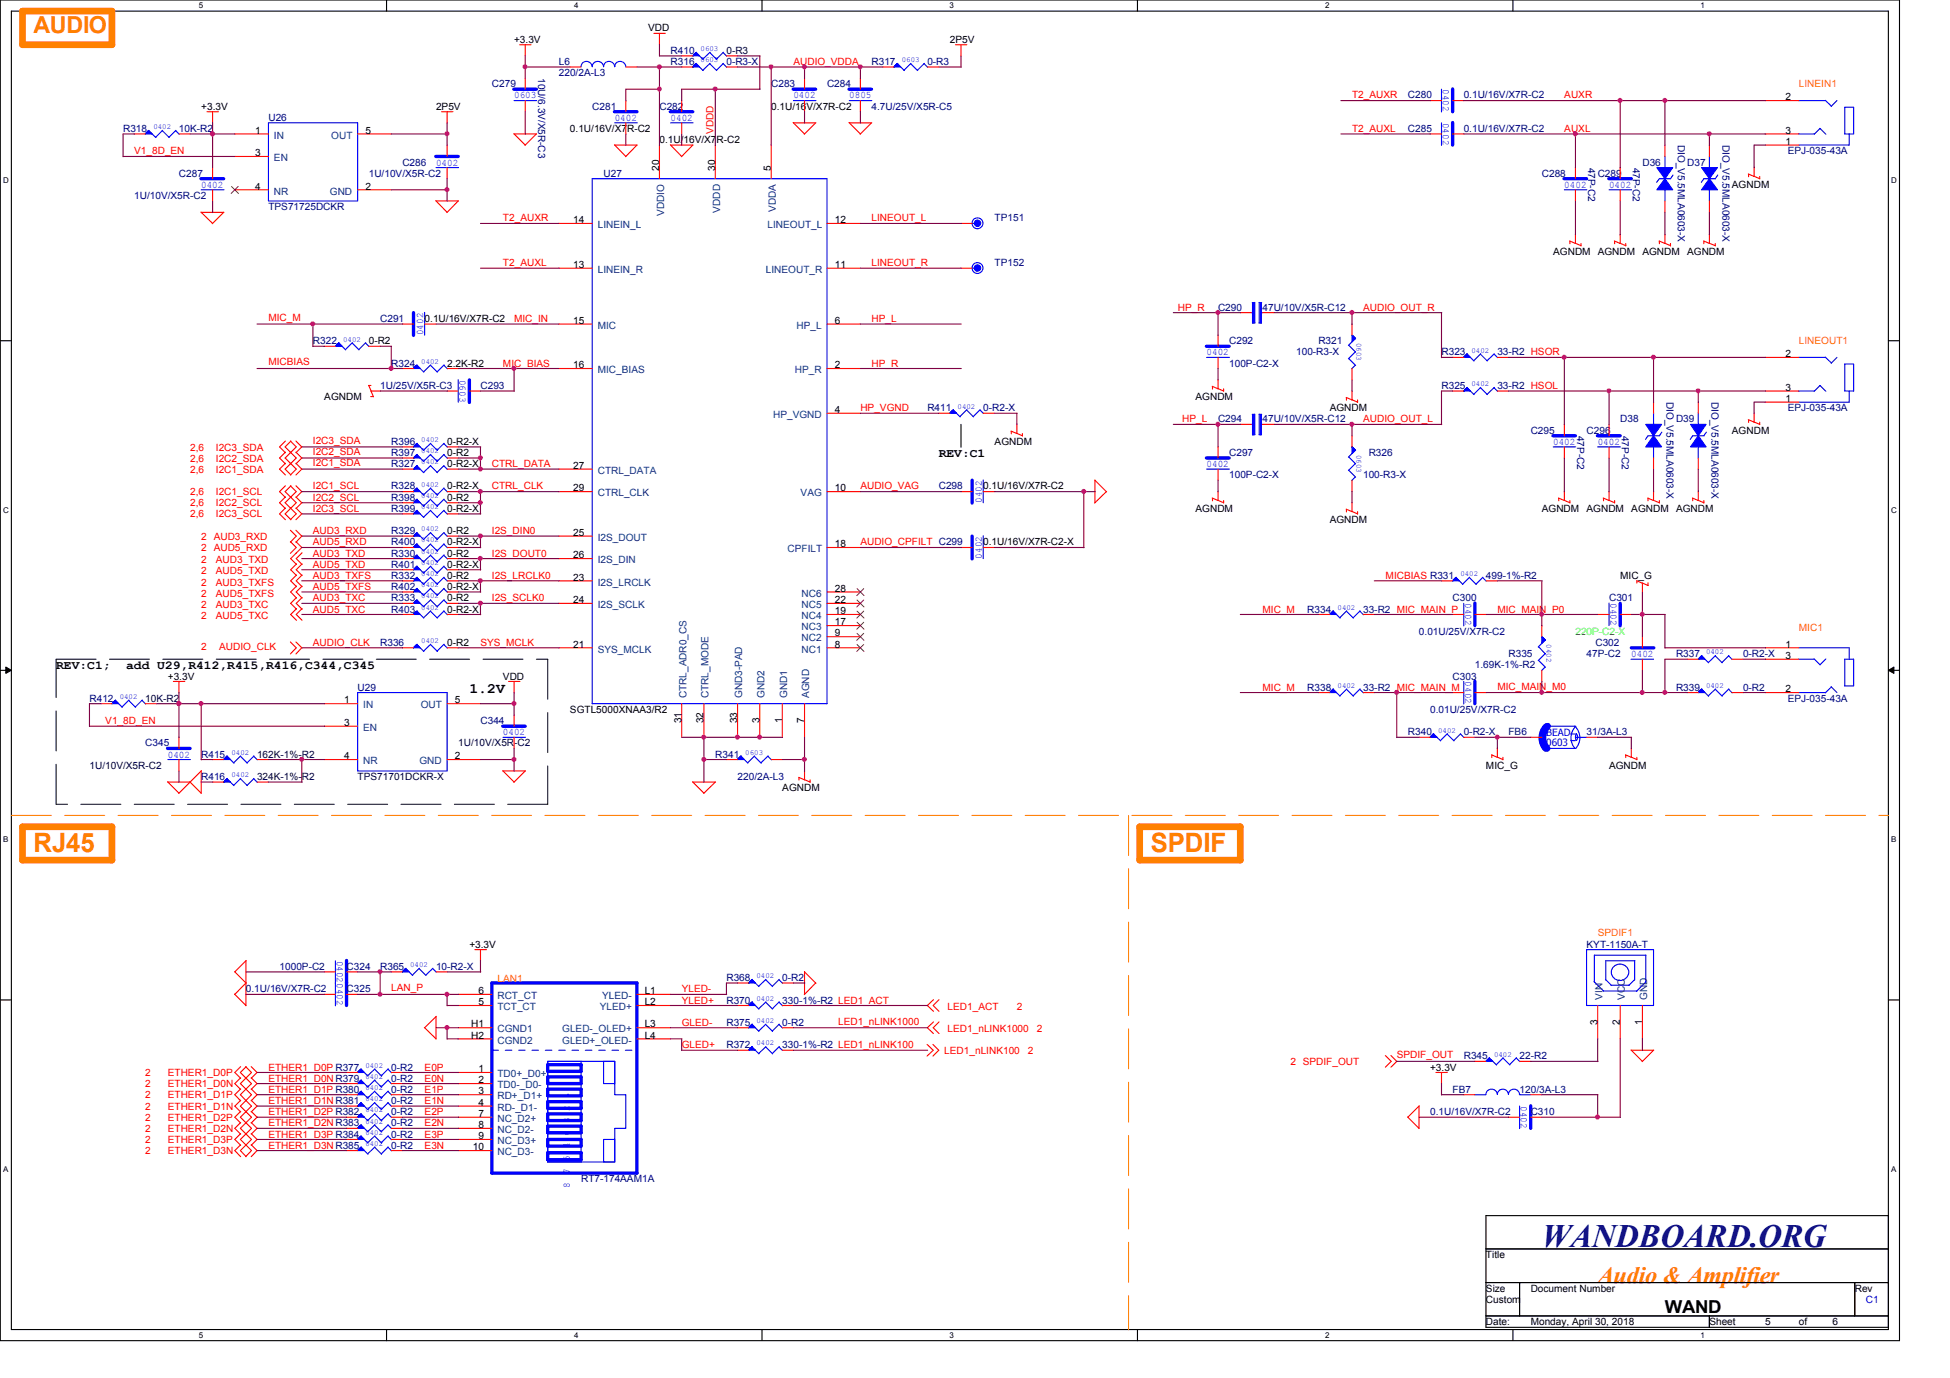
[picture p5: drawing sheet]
<svg xmlns="http://www.w3.org/2000/svg" width="297mm" height="210mm" viewBox="0 0 297 210" stroke-linecap="round" stroke-linejoin="round" font-family="sans-serif">
<defs><g id="words">
<text font-size="5" fill="#000080" x="234.9" y="189.9">WANDBOARD.ORG</text>
<g font-size="4.1" fill="#ff8000">
<text x="5.1" y="129.7">RJ45</text>
<text x="175.3" y="129.7">SPDIF</text>
</g>
<g font-size="3.6" fill="#ff8000">
<text x="5.1" y="5">AUDIO</text>
<text x="243.4" y="195.5">Audio &amp; Amplifier</text>
</g>
<text font-size="2.7" x="253.6" y="199.9">WAND</text>
<text font-size="2.2" x="71.5" y="105.6">1.2V</text>
<g font-size="1.9">
<text x="143" y="69.6">REV:C1</text>
<text x="8.5" y="102">REV:C1;</text>
<text x="19.2" y="102">add U29,R412,R415,R416,C344,C345</text>
</g>
<g font-size="1.5">
<text x="98.7" y="4.8">VDD</text>
<text x="78.3" y="6.5">+3.3V</text>
<text x="144.7" y="6.5">2P5V</text>
<text x="30.6" y="16.7">+3.3V</text>
<text x="66.4" y="16.7">2P5V</text>
<text x="117.5" y="16.7">0.1U/16V/X7R-C2</text>
<text x="272" y="15.3">2</text>
<text x="38.9" y="20.4">1</text>
<text x="38.9" y="23.8">3</text>
<text x="55.7" y="20.4">5</text>
<text x="86.8" y="20.1">0.1U/16V/X7R-C2</text>
<text x="100.5" y="21.8">0.1U/16V/X7R-C2</text>
<text x="272" y="22.1">1</text>
<text x="272" y="20.4">3</text>
<text x="38.9" y="28.9">4</text>
<text x="55.7" y="28.9">2</text>
<text x="100.4" y="26" transform="rotate(-90 100.4 26)">20</text>
<text x="108.9" y="26" transform="rotate(-90 108.9 26)">30</text>
<text x="117.4" y="26" transform="rotate(-90 117.4 26)">5</text>
<text x="263.8" y="28.6">AGNDM</text>
<text x="87.3" y="34">14</text>
<text x="127.2" y="34">12</text>
<text x="87.3" y="40.8">13</text>
<text x="127.2" y="40.8">11</text>
<text x="236.6" y="38.8">AGNDM AGNDM</text>
<text x="250.2" y="38.8">AGNDM</text>
<text x="257" y="38.8">AGNDM</text>
<text x="56.2" y="52.5">0-R2</text>
<text x="64.7" y="49">0.1U/16V/X7R-C2</text>
<text x="87.3" y="49.3">15</text>
<text x="127.2" y="49.3">6</text>
<text x="68.1" y="55.8">2.2K-R2</text>
<text x="87.3" y="56.1">16</text>
<text x="127.2" y="56.1">2</text>
<text x="272" y="54.4">2</text>
<text x="272" y="59.5">3</text>
<text x="49.4" y="61">AGNDM</text>
<text x="127.2" y="62.9">4</text>
<text x="182.1" y="61">AGNDM</text>
<text x="202.6" y="62.7">AGNDM</text>
<text x="272" y="61.2">1</text>
<text x="68.1" y="69.5">0-R2</text>
<text x="68.1" y="71.2">0-R2-X</text>
<text x="68.1" y="67.8">0-R2-X</text>
<text x="87.3" y="71.4">27</text>
<text x="151.5" y="67.8">AGNDM</text>
<text x="263.8" y="66">AGNDM</text>
<text x="68.1" y="78">0-R2-X</text>
<text x="68.1" y="76.3">0-R2</text>
<text x="68.1" y="74.5">0-R2-X</text>
<text x="87.3" y="74.8">29</text>
<text x="127.2" y="74.8">10</text>
<text x="149.8" y="74.5">0.1U/16V/X7R-C2</text>
<text x="182.1" y="78">AGNDM</text>
<text x="234.9" y="78">AGNDM</text>
<text x="241.7" y="78">AGNDM</text>
<text x="248.5" y="78">AGNDM</text>
<text x="255.3" y="78">AGNDM</text>
<text x="68.1" y="83.1">0-R2-X</text>
<text x="68.1" y="81.4">0-R2</text>
<text x="87.3" y="81.6">25</text>
<text x="127.2" y="83.4">18</text>
<text x="149.8" y="83.1">0.1U/16V/X7R-C2-X</text>
<text x="202.6" y="79.7">AGNDM</text>
<text x="68.1" y="89.9">0-R2-X</text>
<text x="68.1" y="86.5">0-R2-X</text>
<text x="68.1" y="84.8">0-R2</text>
<text x="68.1" y="88.2">0-R2</text>
<text x="87.3" y="85">26</text>
<text x="87.3" y="88.4">23</text>
<text x="246.8" y="88.2">MIC_G</text>
<text x="68.1" y="93.3">0-R2-X</text>
<text x="68.1" y="91.6">0-R2</text>
<text x="87.3" y="91.9">24</text>
<text x="127.2" y="91.9">22</text>
<text x="127.2" y="93.6">19</text>
<text x="127.2" y="90.1">28</text>
<text x="127.2" y="95.2">17</text>
<text x="68.1" y="98.4">0-R2</text>
<text x="87.3" y="98.6">21</text>
<text x="127.2" y="98.6">8</text>
<text x="127.2" y="96.9">9</text>
<text x="272" y="98.6">1</text>
<text x="272" y="100.4">3</text>
<text x="25.6" y="103.5">+3.3V</text>
<text x="52.4" y="107.1">1</text>
<text x="69.3" y="107.1">5</text>
<text x="76.6" y="103.5">VDD</text>
<text x="272" y="105.5">2</text>
<text x="52.4" y="110.6">3</text>
<text x="86.8" y="108.6">SGTL5000XNAA3/R2</text>
<text x="103.8" y="110.2" transform="rotate(-90 103.8 110.2)">31</text>
<text x="107.2" y="110.2" transform="rotate(-90 107.2 110.2)">32</text>
<text x="112.3" y="110.2" transform="rotate(-90 112.3 110.2)">33</text>
<text x="115.7" y="110.2" transform="rotate(-90 115.7 110.2)">3</text>
<text x="119.1" y="110.2" transform="rotate(-90 119.1 110.2)">1</text>
<text x="122.5" y="110.2" transform="rotate(-90 122.5 110.2)">7</text>
<text x="52.4" y="115.7">4</text>
<text x="69.3" y="115.7">2</text>
<text x="226.4" y="117.1">MIC_G</text>
<text x="245.1" y="117.1">AGNDM</text>
<text x="119.2" y="120.5">AGNDM</text>
<text x="71.5" y="144.4">+3.3V</text>
<text x="72.9" y="153.1">5</text>
<text x="72.9" y="151.4">6</text>
<text x="98.2" y="151.4">L1</text>
<text x="98.2" y="153.1">L2</text>
<text x="71.8" y="156.5">H1</text>
<text x="71.8" y="158.2">H2</text>
<text x="98.2" y="156.5">L3</text>
<text x="98.2" y="158.2">L4</text>
<text x="243.3" y="156.2" transform="rotate(-90 243.3 156.2)">3</text>
<text x="246.8" y="156.2" transform="rotate(-90 246.8 156.2)">2</text>
<text x="250.1" y="156.2" transform="rotate(-90 250.1 156.2)">1</text>
<text x="72.9" y="163.3">1</text>
<text x="72.9" y="165">2</text>
<text x="72.9" y="166.7">3</text>
<text x="217.8" y="163.1">+3.3V</text>
<text x="72.9" y="168.4">4</text>
<text x="72.9" y="170.1">7</text>
<text x="72.9" y="171.8">8</text>
<text x="72.9" y="173.5">9</text>
<text x="72" y="175.2">10</text>
<text x="226.4" y="191.6">Title</text>
<text x="226.4" y="196.8">Size</text>
<text x="233.2" y="196.8">Document Number</text>
<text x="282.5" y="196.8">Rev</text>
<text x="226.4" y="198.5">Custom</text>
<text x="226.4" y="201.8">Date:</text>
<text x="233.2" y="201.8">Monday, April 30, 2018</text>
<text x="260.4" y="201.8">Sheet</text>
<text x="268.9" y="201.8">5</text>
<text x="274" y="201.8">of</text>
<text x="279.1" y="201.8">6</text>
</g>
<g font-size="1.5" fill="#000080">
<text x="82" y="11.9" transform="rotate(90 82 11.9)">10U/6.3V/X5R-C3</text>
<text x="85.1" y="9.9">L6</text>
<text x="85.1" y="11.6">220/2A-L3</text>
<text x="102.1" y="9.9">R316</text>
<text x="102.1" y="8.2">R410</text>
<text x="110.7" y="9.9">0-R3-X</text>
<text x="132.8" y="9.9">R317</text>
<text x="141.3" y="9.9">0-R3</text>
<text x="74.9" y="13.3">C279</text>
<text x="90.2" y="16.7">C281</text>
<text x="100.5" y="16.7">C282</text>
<text x="117.5" y="13.3">C283</text>
<text x="126" y="13.3">C284</text>
<text x="132.8" y="16.7">4.7U/25V/X5R-C5</text>
<text x="214.5" y="15">C280</text>
<text x="223" y="15">0.1U/16V/X7R-C2</text>
<text x="18.8" y="20.1">R318</text>
<text x="27.3" y="20.1">10K-R2</text>
<text x="40.9" y="18.4">U26</text>
<text x="214.5" y="20.1">C285</text>
<text x="223" y="20.1">0.1U/16V/X7R-C2</text>
<text x="255.6" y="22.1" transform="rotate(90 255.6 22.1)">DIO_V5.5MLA0603-X</text>
<text x="262.4" y="22.1" transform="rotate(90 262.4 22.1)">DIO_V5.5MLA0603-X</text>
<text x="272.3" y="23.5">EPJ-035-43A</text>
<text x="27.3" y="26.9">C287</text>
<text x="56.2" y="26.9">1U/10V/X5R-C2</text>
<text x="61.3" y="25.2">C286</text>
<text x="91.9" y="26.9">U27</text>
<text x="234.9" y="26.9">C288</text>
<text x="241.9" y="25.5" transform="rotate(90 241.9 25.5)">47P-C2</text>
<text x="243.4" y="26.9">C289</text>
<text x="248.7" y="25.5" transform="rotate(90 248.7 25.5)">47P-C2</text>
<text x="250.2" y="25.2">D36</text>
<text x="257" y="25.2">D37</text>
<text x="20.4" y="30.3">1U/10V/X5R-C2</text>
<text x="40.9" y="32">TPS71725DCKR</text>
<text x="151.5" y="33.7">TP151</text>
<text x="151.5" y="40.5">TP152</text>
<text x="185.5" y="47.3">C290</text>
<text x="192.3" y="47.3">47U/10V/X5R-C12</text>
<text x="47.7" y="52.5">R322</text>
<text x="57.9" y="49">C291</text>
<text x="187.2" y="52.5">C292</text>
<text x="200.8" y="52.5">R321</text>
<text x="57.9" y="59.3">1U/25V/X5R-C3</text>
<text x="59.6" y="55.8">R324</text>
<text x="73.2" y="59.3">C293</text>
<text x="187.2" y="55.8">100P-C2-X</text>
<text x="197.4" y="54.1">100-R3-X</text>
<text x="219.6" y="59.3">R325</text>
<text x="219.6" y="54.1">R323</text>
<text x="228.1" y="59.3">33-R2 HSOL</text>
<text x="228.1" y="54.1">33-R2 HSOR</text>
<text x="141.3" y="62.7">R411</text>
<text x="149.8" y="62.7">0-R2-X</text>
<text x="185.5" y="64.3">C294</text>
<text x="192.3" y="64.3">47U/10V/X5R-C12</text>
<text x="246.8" y="64.3">D38</text>
<text x="253.9" y="61.3" transform="rotate(90 253.9 61.3)">DIO_V5.5MLA0603-X</text>
<text x="255.3" y="64.3">D39</text>
<text x="260.7" y="61.3" transform="rotate(90 260.7 61.3)">DIO_V5.5MLA0603-X</text>
<text x="272.3" y="62.7">EPJ-035-43A</text>
<text x="59.6" y="69.5">R397</text>
<text x="59.6" y="71.2">R327</text>
<text x="59.6" y="67.8">R396</text>
<text x="187.2" y="69.5">C297</text>
<text x="208.5" y="69.5">R326</text>
<text x="233.2" y="66">C295</text>
<text x="240.2" y="66.4" transform="rotate(90 240.2 66.4)">47P-C2</text>
<text x="241.7" y="66">C296</text>
<text x="247.1" y="66.4" transform="rotate(90 247.1 66.4)">47P-C2</text>
<text x="59.6" y="78">R399</text>
<text x="59.6" y="76.3">R398</text>
<text x="59.6" y="74.5">R328</text>
<text x="143" y="74.5">C298</text>
<text x="187.2" y="72.9">100P-C2-X</text>
<text x="207.6" y="72.9">100-R3-X</text>
<text x="59.6" y="83.1">R400</text>
<text x="59.6" y="81.4">R329</text>
<text x="59.6" y="89.9">R402</text>
<text x="59.6" y="86.5">R401</text>
<text x="59.6" y="84.8">R330</text>
<text x="59.6" y="88.2">R332</text>
<text x="226.4" y="88.2">499-1%-R2</text>
<text x="59.6" y="93.3">R403</text>
<text x="59.6" y="91.6">R333</text>
<text x="199.1" y="93.3">R334</text>
<text x="207.6" y="93.3">33-R2 MIC_MAIN_P</text>
<text x="221.3" y="91.6">C300</text>
<text x="245.1" y="91.6">C301</text>
<text x="57.9" y="98.4">R336</text>
<text x="216.2" y="96.7">0.01U/25V/X7R-C2</text>
<text x="224.7" y="101.8">1.69K-1%-R2</text>
<text x="229.8" y="100.1">R335</text>
<text x="241.7" y="100.1">47P-C2</text>
<text x="243" y="98.4">C302</text>
<text x="255.3" y="100.1">R337</text>
<text x="265.5" y="100.1">0-R2-X</text>
<text x="13.6" y="106.9">R412</text>
<text x="54.5" y="105.2">U29</text>
<text x="199.1" y="105.2">R338</text>
<text x="207.6" y="105.2">33-R2 MIC_MAIN_M</text>
<text x="221.3" y="103.5">C303</text>
<text x="255.3" y="105.2">R339</text>
<text x="265.5" y="105.2">0-R2</text>
<text x="272.3" y="106.9">EPJ-035-43A</text>
<text x="22.1" y="113.7">C345</text>
<text x="73.2" y="110.3">C344</text>
<text x="214.5" y="112">R340</text>
<text x="217.8" y="108.6">0.01U/25V/X7R-C2</text>
<text x="223" y="112">0-R2-X</text>
<text x="229.8" y="112">FB6</text>
<text x="241.7" y="112">31/3A-L3</text>
<text x="30.6" y="118.8">R416</text>
<text x="30.6" y="115.4">R415</text>
<text x="109" y="115.4">R341</text>
<text x="112.3" y="118.8">220/2A-L3</text>
<text x="42.6" y="147.7">1000P-C2</text>
<text x="52.8" y="147.7">C324</text>
<text x="57.9" y="147.7">R365</text>
<text x="66.4" y="147.7">10-R2-X</text>
<text x="110.7" y="149.4">R368</text>
<text x="119.2" y="149.4">0-R2</text>
<text x="241.7" y="144.4">KYT-1150A-T</text>
<text x="37.5" y="151.1">0.1U/16V/X7R-C2</text>
<text x="52.8" y="151.1">C325</text>
<text x="110.7" y="152.9">R370</text>
<text x="119.2" y="152.9">330-1%-R2 LED1_ACT</text>
<text x="110.7" y="159.6">R372</text>
<text x="110.7" y="156.3">R375</text>
<text x="119.2" y="159.6">330-1%-R2 LED1_nLINK100</text>
<text x="119.2" y="156.3">0-R2</text>
<text x="223" y="161.4">R345</text>
<text x="231.5" y="161.4">22-R2</text>
<text x="59.6" y="163.1">0-R2</text>
<text x="59.6" y="164.8">0-R2</text>
<text x="59.6" y="166.5">0-R2</text>
<text x="221.3" y="166.5">FB7</text>
<text x="231.5" y="166.5">120/3A-L3</text>
<text x="59.6" y="169.9">0-R2</text>
<text x="59.6" y="173.3">0-R2</text>
<text x="59.6" y="168.1">0-R2</text>
<text x="59.6" y="171.6">0-R2</text>
<text x="217.8" y="169.9">0.1U/16V/X7R-C2</text>
<text x="233.2" y="169.9">C310</text>
<text x="59.6" y="175">0-R2</text>
<text x="88.5" y="180.1">RT7-174AAM1A</text>
</g>
<g font-size="1.5" fill="#000040">
<text x="110.7" y="8.2">0-R3</text>
<text x="22.1" y="106.9">10K-R2</text>
<text x="69.8" y="113.7">1U/10V/X5R-C2</text>
<text x="13.6" y="117.1">1U/10V/X5R-C2</text>
<text x="39.2" y="118.8">324K-1%-R2</text>
<text x="39.2" y="115.4">162K-1%-R2</text>
<text x="54.5" y="118.8">TPS71701DCKR-X</text>
</g>
<g font-size="1.5" fill="#f00">
<text x="120.9" y="9.9">AUDIO_VDDA</text>
<text x="205.9" y="15">T2_AUXR</text>
<text x="238.3" y="15">AUXR</text>
<text x="20.4" y="23.5">V1_8D_EN</text>
<text x="108.7" y="20.4" transform="rotate(-90 108.7 20.4)">VDDD</text>
<text x="205.9" y="20.1">T2_AUXL</text>
<text x="238.3" y="20.1">AUXL</text>
<text x="76.6" y="33.7">T2_AUXR</text>
<text x="132.8" y="33.7">LINEOUT_L</text>
<text x="76.6" y="40.5">T2_AUXL</text>
<text x="132.8" y="40.5">LINEOUT_R</text>
<text x="179.4" y="47.3">HP_R</text>
<text x="207.6" y="47.3">AUDIO_OUT_R</text>
<text x="40.9" y="48.9">MIC_M</text>
<text x="78.3" y="49">MIC_IN</text>
<text x="132.8" y="49">HP_L</text>
<text x="40.9" y="55.7">MICBIAS</text>
<text x="76.6" y="55.8">MIC_BIAS</text>
<text x="132.8" y="55.8">HP_R</text>
<text x="131.1" y="62.7">HP_VGND</text>
<text x="180.1" y="64.3">HP_L</text>
<text x="207.6" y="64.3">AUDIO_OUT_L</text>
<text x="29" y="70.3">2,6</text>
<text x="29" y="68.6">2,6</text>
<text x="32.9" y="70.3">I2C2_SDA</text>
<text x="32.9" y="68.6">I2C3_SDA</text>
<text x="47.7" y="69.3">I2C2_SDA</text>
<text x="47.7" y="67.6">I2C3_SDA</text>
<text x="47.7" y="71">I2C1_SDA</text>
<text x="74.9" y="71.2">CTRL_DATA</text>
<text x="29" y="75.4">2,6</text>
<text x="29" y="72">2,6</text>
<text x="29" y="77.1">2,6</text>
<text x="32.9" y="75.4">I2C1_SCL</text>
<text x="32.9" y="72">I2C1_SDA</text>
<text x="32.9" y="77.1">I2C2_SCL</text>
<text x="47.7" y="76.3">I2C2_SCL</text>
<text x="47.7" y="78">I2C3_SCL</text>
<text x="47.7" y="74.5">I2C1_SCL</text>
<text x="74.9" y="74.5">CTRL_CLK</text>
<text x="131.1" y="74.5">AUDIO_VAG</text>
<text x="29" y="78.8">2,6</text>
<text x="30.6" y="82.2">2 AUD3_RXD</text>
<text x="30.6" y="83.9">2 AUD5_RXD</text>
<text x="32.9" y="78.8">I2C3_SCL</text>
<text x="47.7" y="83.1">AUD5_RXD</text>
<text x="47.7" y="81.4">AUD3_RXD</text>
<text x="74.9" y="81.4">I2S_DIN0</text>
<text x="131.1" y="83.1">AUDIO_CPFILT C299</text>
<text x="30.6" y="89.2">2</text>
<text x="30.6" y="85.8">2</text>
<text x="30.6" y="87.5">2</text>
<text x="32.9" y="89.2">AUD3_TXFS</text>
<text x="32.9" y="85.8">AUD3_TXD</text>
<text x="32.9" y="87.5">AUD5_TXD</text>
<text x="47.7" y="86.5">AUD5_TXD</text>
<text x="47.7" y="89.9">AUD5_TXFS</text>
<text x="47.7" y="84.8">AUD3_TXD</text>
<text x="47.7" y="88.2">AUD3_TXFS</text>
<text x="74.9" y="84.8">I2S_DOUT0</text>
<text x="74.9" y="88.2">I2S_LRCLK0</text>
<text x="211.1" y="88.2">MICBIAS R331</text>
<text x="30.6" y="92.6">2</text>
<text x="30.6" y="90.9">2</text>
<text x="30.6" y="94.3">2</text>
<text x="32.9" y="92.6">AUD3_TXC</text>
<text x="32.9" y="90.9">AUD5_TXFS</text>
<text x="32.9" y="94.3">AUD5_TXC</text>
<text x="47.7" y="93.3">AUD5_TXC</text>
<text x="47.7" y="91.6">AUD3_TXC</text>
<text x="74.9" y="91.6">I2S_SCLK0</text>
<text x="192.3" y="93.3">MIC_M</text>
<text x="228.1" y="93.3">MIC_MAIN_P0</text>
<text x="30.6" y="99.1">2</text>
<text x="33.4" y="99.1">AUDIO_CLK</text>
<text x="47.7" y="98.4">AUDIO_CLK</text>
<text x="73.2" y="98.4">SYS_MCLK</text>
<text x="192.3" y="105.2">MIC_M</text>
<text x="228.1" y="105">MIC_MAIN_M0</text>
<text x="16" y="110.3">V1_8D_EN</text>
<text x="59.6" y="151">LAN_P</text>
<text x="103.8" y="151.1">YLED-</text>
<text x="103.8" y="152.9">YLED+</text>
<text x="144.4" y="153.9">LED1_ACT</text>
<text x="154.9" y="153.9">2</text>
<text x="103.8" y="156.3">GLED-</text>
<text x="103.8" y="159.6">GLED+</text>
<text x="127.7" y="156.1">LED1_nLINK1000</text>
<text x="143.8" y="160.5">LED1_nLINK100</text>
<text x="144.4" y="157.3">LED1_nLINK1000</text>
<text x="156.6" y="160.5">2</text>
<text x="157.9" y="157.3">2</text>
<text x="212.8" y="161.2">SPDIF_OUT</text>
<text x="22.1" y="165.6">2</text>
<text x="22.1" y="163.9">2</text>
<text x="22.1" y="167.3">2</text>
<text x="25.6" y="165.6">ETHER1_D0N</text>
<text x="25.6" y="163.9">ETHER1_D0P</text>
<text x="25.6" y="167.3">ETHER1_D1P</text>
<text x="40.9" y="163.1">ETHER1_D0P R377</text>
<text x="40.9" y="164.8">ETHER1_D0NR379</text>
<text x="40.9" y="166.5">ETHER1_D1P R380</text>
<text x="64.7" y="163.1">E0P</text>
<text x="64.7" y="166.5">E1P</text>
<text x="64.7" y="164.8">E0N</text>
<text x="196.6" y="162.2">2 SPDIF_OUT</text>
<text x="22.1" y="172.4">2</text>
<text x="22.1" y="169">2</text>
<text x="22.1" y="170.7">2</text>
<text x="25.6" y="172.4">ETHER1_D2N</text>
<text x="25.6" y="169">ETHER1_D1N</text>
<text x="25.6" y="170.7">ETHER1_D2P</text>
<text x="40.9" y="169.9">ETHER1_D2P R382</text>
<text x="40.9" y="173.3">ETHER1_D3P R384</text>
<text x="40.9" y="168.1">ETHER1_D1NR381</text>
<text x="40.9" y="171.6">ETHER1_D2NR383</text>
<text x="64.7" y="169.9">E2P</text>
<text x="64.7" y="168.1">E1N</text>
<text x="64.7" y="173.3">E3P</text>
<text x="64.7" y="171.6">E2N</text>
<text x="22.1" y="174.1">2</text>
<text x="22.1" y="175.8">2</text>
<text x="25.6" y="174.1">ETHER1_D3P</text>
<text x="25.6" y="175.8">ETHER1_D3N</text>
<text x="40.9" y="175">ETHER1_D3NR385</text>
<text x="64.7" y="175">E3N</text>
</g>
<g font-size="1.5" fill="#00f">
<text x="78.3" y="15">0603</text>
<text x="120.9" y="15">0402</text>
<text x="129.4" y="15">0805</text>
<text x="219.8" y="13.6" transform="rotate(90 219.8 13.6)">0402</text>
<text x="93.6" y="18.4">0402</text>
<text x="102.1" y="18.4">0402</text>
<text x="219.8" y="18.7" transform="rotate(90 219.8 18.7)">0402</text>
<text x="30.6" y="28.6">0402</text>
<text x="66.4" y="25.2">0402</text>
<text x="238.3" y="28.6">0402</text>
<text x="245.1" y="28.6">0402</text>
<text x="64.5" y="51.1" transform="rotate(-90 64.5 51.1)">0402</text>
<text x="70" y="57.9" transform="rotate(90 70 57.9)">0603</text>
<text x="183.8" y="54.1">0402</text>
<text x="183.8" y="71.2">0402</text>
<text x="236.6" y="67.8">0402</text>
<text x="243.4" y="67.8">0402</text>
<text x="149.6" y="76.6" transform="rotate(-90 149.6 76.6)">0402</text>
<text x="149.6" y="85.1" transform="rotate(-90 149.6 85.1)">0402</text>
<text x="223.2" y="91.9" transform="rotate(90 223.2 91.9)">0402</text>
<text x="245.3" y="91.9" transform="rotate(90 245.3 91.9)">0402</text>
<text x="248.5" y="100.1">0402</text>
<text x="223.2" y="103.8" transform="rotate(90 223.2 103.8)">0402</text>
<text x="76.6" y="112">0402</text>
<text x="235.5" y="112.1">BEAD</text>
<text x="235.5" y="113.7">0603</text>
<text x="25.6" y="115.4">0402</text>
<text x="51.3" y="146.3" transform="rotate(90 51.3 146.3)">04020402</text>
<text x="86.6" y="167.3" transform="rotate(-90 86.6 167.3)">1</text>
<text x="86.8" y="173.1" transform="rotate(-90 86.8 173.1)">6</text>
<text x="86.8" y="171" transform="rotate(-90 86.8 171)">3 2</text>
<text x="231.7" y="168.5" transform="rotate(90 231.7 168.5)">0402</text>
<text x="86.8" y="178.9" transform="rotate(-90 86.8 178.9)">7</text>
<text x="86.8" y="176.8" transform="rotate(-90 86.8 176.8)">5 4</text>
<text x="86.8" y="180.9" transform="rotate(-90 86.8 180.9)">8</text>
<text x="284.2" y="198.5">C1</text>
</g>
<g font-size="1.5" fill="#ff8000">
<text x="274" y="13.3">LINEIN1</text>
<text x="274" y="52.5">LINEOUT1</text>
<text x="274" y="96.2">MIC1</text>
<text x="243.4" y="142.6">SPDIF1</text>
<text x="75.8" y="149.6">LAN1</text>
</g>
<g font-size="1.5" fill="#004080">
<text x="41.7" y="21.1">IN</text>
<text x="50.5" y="21.1">OUT</text>
<text x="41.7" y="24.6">EN</text>
<text x="41.7" y="29.6">NR</text>
<text x="50.2" y="29.6">GND</text>
<text x="91.1" y="34.8">LINEIN_L</text>
<text x="101.2" y="32.9" transform="rotate(-90 101.2 32.9)">VDDIO</text>
<text x="109.7" y="32.4" transform="rotate(-90 109.7 32.4)">VDDD</text>
<text x="116.9" y="34.8">LINEOUT_L</text>
<text x="118.2" y="32.3" transform="rotate(-90 118.2 32.3)">VDDA</text>
<text x="91.1" y="41.6">LINEIN_R</text>
<text x="116.7" y="41.6">LINEOUT_R</text>
<text x="91.1" y="50.1">MIC</text>
<text x="121.3" y="50.1">HP_L</text>
<text x="91.1" y="56.9">MIC_BIAS</text>
<text x="121.1" y="56.9">HP_R</text>
<text x="117.8" y="63.7">HP_VGND</text>
<text x="91.1" y="72.2">CTRL_DATA</text>
<text x="91.1" y="75.6">CTRL_CLK</text>
<text x="122" y="75.6">VAG</text>
<text x="91.1" y="82.4">I2S_DOUT</text>
<text x="91.1" y="89.2">I2S_LRCLK</text>
<text x="91.1" y="85.8">I2S_DIN</text>
<text x="120" y="84.1">CPFILT</text>
<text x="91.1" y="92.6">I2S_SCLK</text>
<text x="122.1" y="92.6">NC5</text>
<text x="122.1" y="94.3">NC4</text>
<text x="122.1" y="90.9">NC6</text>
<text x="91.1" y="99.4">SYS_MCLK</text>
<text x="122.1" y="96">NC3</text>
<text x="122.1" y="97.7">NC2</text>
<text x="122.1" y="99.4">NC1</text>
<text x="55.3" y="107.9">IN</text>
<text x="64.1" y="107.9">OUT</text>
<text x="104.6" y="106.3" transform="rotate(-90 104.6 106.3)">CTRL_ADR0_CS</text>
<text x="107.9" y="106.3" transform="rotate(-90 107.9 106.3)">CTRL_MODE</text>
<text x="113.1" y="106.3" transform="rotate(-90 113.1 106.3)">GND3-PAD</text>
<text x="116.5" y="106.3" transform="rotate(-90 116.5 106.3)">GND2</text>
<text x="119.9" y="106.3" transform="rotate(-90 119.9 106.3)">GND1</text>
<text x="123.3" y="106.3" transform="rotate(-90 123.3 106.3)">AGND</text>
<text x="55.3" y="111.3">EN</text>
<text x="55.3" y="116.4">NR</text>
<text x="63.9" y="116.4">GND</text>
<text x="75.8" y="153.9">TCT_CT</text>
<text x="75.8" y="152.2">RCT_CT</text>
<text x="91.4" y="153.9">YLED+</text>
<text x="91.7" y="152.2">YLED-</text>
<text x="244.1" y="152.3" transform="rotate(-90 244.1 152.3)">VIN</text>
<text x="247.5" y="152.3" transform="rotate(-90 247.5 152.3)">VCC</text>
<text x="250.9" y="152.3" transform="rotate(-90 250.9 152.3)">GND</text>
<text x="75.8" y="157.3">CGND1</text>
<text x="75.8" y="159">CGND2</text>
<text x="85.6" y="157.3">GLED-_OLED+</text>
<text x="85.6" y="159">GLED+_OLED-</text>
<text x="75.8" y="164.1">TD0+_D0+</text>
<text x="75.8" y="165.8">TD0-_D0-</text>
<text x="75.8" y="167.5">RD+_D1+</text>
<text x="75.8" y="169.2">RD-_D1-</text>
<text x="75.8" y="170.9">NC_D2+</text>
<text x="75.8" y="172.6">NC_D2-</text>
<text x="75.8" y="174.3">NC_D3+</text>
<text x="75.8" y="176">NC_D3-</text>
</g>
<text font-size="1.5" fill="#0f0" x="240" y="96.7">220P-C2-X</text>
<g font-size="1.2">
<text x="30.3" y="1.3">5</text>
<text x="87.5" y="1.3">4</text>
<text x="144.6" y="1.3">3</text>
<text x="201.8" y="1.3">2</text>
<text x="259" y="1.3">1</text>
<text x=".5" y="27.9">D</text>
<text x="288.1" y="27.9">D</text>
<text x=".5" y="78.1">C</text>
<text x="288.1" y="78.1">C</text>
<text x=".5" y="128.3">B</text>
<text x="288.1" y="128.3">B</text>
<text x=".5" y="178.5">A</text>
<text x="288.1" y="178.5">A</text>
<text x="30.3" y="203.8">5</text>
<text x="87.5" y="203.8">4</text>
<text x="144.6" y="203.8">3</text>
<text x="201.8" y="203.8">2</text>
<text x="259" y="203.8">1</text>
</g>
<g font-size="1.2" fill="#00f">
<text x="106.7" y="9.5">0603</text>
<text x="106.7" y="7.8">0603</text>
<text x="137.4" y="9.5">0603</text>
<text x="23.4" y="19.7">0402</text>
<text x="52.3" y="52">0402</text>
<text x="206.6" y="52.2" transform="rotate(90 206.6 52.2)">0603</text>
<text x="224.2" y="53.7">0402</text>
<text x="64.2" y="55.4">0402</text>
<text x="224.2" y="58.8">0402</text>
<text x="145.9" y="62.2">0402</text>
<text x="64.2" y="69">0402</text>
<text x="64.2" y="70.7">0402</text>
<text x="64.2" y="67.4">0402</text>
<text x="206.6" y="69.3" transform="rotate(90 206.6 69.3)">0603</text>
<text x="64.2" y="77.6">0402</text>
<text x="64.2" y="75.9">0402</text>
<text x="64.2" y="74.1">0402</text>
<text x="64.2" y="82.6">0402</text>
<text x="64.2" y="80.9">0402</text>
<text x="64.2" y="89.5">0402</text>
<text x="64.2" y="86.1">0402</text>
<text x="64.2" y="84.4">0402</text>
<text x="64.2" y="87.8">0402</text>
<text x="222.5" y="87.8">0402</text>
<text x="64.2" y="92.9">0402</text>
<text x="64.2" y="91.1">0402</text>
<text x="203.7" y="92.9">0402</text>
<text x="64.2" y="98">0402</text>
<text x="235.6" y="98.2" transform="rotate(90 235.6 98.2)">0402</text>
<text x="259.9" y="99.7">0402</text>
<text x="18.2" y="106.5">0402</text>
<text x="203.7" y="104.8">0402</text>
<text x="259.9" y="104.8">0402</text>
<text x="219.1" y="111.6">0402</text>
<text x="35.3" y="118.4">0402</text>
<text x="35.3" y="115">0402</text>
<text x="113.5" y="115">0603</text>
<text x="62.5" y="147.3">0402</text>
<text x="115.2" y="149">0402</text>
<text x="115.2" y="152.4">0402</text>
<text x="115.2" y="155.8">0402</text>
<text x="115.2" y="159.2">0402</text>
<text x="227.6" y="161">0402</text>
<text x="55.7" y="162.6">0402</text>
<text x="55.7" y="164.3">0402</text>
<text x="55.7" y="166">0402</text>
<text x="55.7" y="167.7">0402</text>
<text x="55.7" y="169.5">0402</text>
<text x="55.7" y="172.8">0402</text>
<text x="55.7" y="171.2">0402</text>
<text x="55.7" y="174.5">0402</text>
</g>
</g></defs>
<path d="M0 0h289.3v204.2h-289.3zM1.7 1.7h286v200.8h-286z" fill="none" stroke="#000" stroke-width=".17"/>
<g fill="#fff">
<path d="M30.3 .2h.6v1.3h-.6z"/>
<path d="M30.3 202.7h.6v1.3h-.6z"/>
</g>
<path d="M58.9 0v1.7M58.9 202.5v1.7" fill="none" stroke="#000" stroke-width=".17"/>
<g fill="#fff">
<path d="M87.5 .2h.6v1.3h-.6z"/>
<path d="M87.5 202.7h.6v1.3h-.6z"/>
</g>
<path d="M116.1 0v1.7M116.1 202.5v1.7" fill="none" stroke="#000" stroke-width=".17"/>
<g fill="#fff">
<path d="M144.6 .2h.7v1.3h-.7z"/>
<path d="M144.6 202.7h.7v1.3h-.7z"/>
</g>
<path d="M173.3 0v1.7M173.3 202.5v1.7" fill="none" stroke="#000" stroke-width=".17"/>
<g fill="#fff">
<path d="M201.8 .2h.7v1.3h-.7z"/>
<path d="M201.8 202.7h.7v1.3h-.7z"/>
</g>
<path d="M230.5 0v1.7M230.5 202.5v1.7" fill="none" stroke="#000" stroke-width=".17"/>
<g fill="#fff">
<path d="M259 .2h.7v1.3h-.7z"/>
<path d="M259 202.7h.7v1.3h-.7z"/>
<path d="M.5 26.8h.8v1.4h-.8z"/>
<path d="M288.1 26.8h.8v1.4h-.8z"/>
<path d="M.5 77h.8v1.4h-.8z"/>
<path d="M288.1 77h.8v1.4h-.8z"/>
</g>
<path d="M0 51.9h1.7M287.7 51.9h1.6" fill="none" stroke="#000" stroke-width=".17"/>
<g fill="#fff">
<path d="M.5 127.2h.7v1.4h-.7z"/>
<path d="M288.1 127.2h.7v1.4h-.7z"/>
</g>
<path d="M0 102.1h1.7M287.7 102.1h1.6" fill="none" stroke="#000" stroke-width=".17"/>
<path d="M.9 101.6l.8 .5-.8 .5zM287.7 102.1l.8-.5v1z" fill="#000"/>
<path d="M.9 101.6l.8 .5-.8 .5zM287.7 102.1l.8-.5v1z" fill="none" stroke="#000" stroke-width=".15"/>
<g fill="#fff">
<path d="M.5 177.4h.7v1.4h-.7z"/>
<path d="M288.1 177.4h.7v1.4h-.7z"/>
</g>
<path d="M146.4 64.6v3.5M0 152.3h1.7M287.7 152.3h1.6M226.4 185.2h61.3v17h-61.3zM226.4 190.2h61.3M226.4 195.4h61.3M231.5 195.4v5M282.5 195.4v5M226.4 200.4h61.3M260.4 200.4v1.8" fill="none" stroke="#000" stroke-width=".17"/>
<path d="M1.7 124.2h286M171.9 124.2v78.4" fill="none" stroke="#ff8000" stroke-width=".15" stroke-dasharray="6.1 2"/>
<path d="M3.4 1.7h13.7v5.1h-13.7zM3.4 125.9h13.7v5.1h-13.7zM173.6 125.9h15.3v5.1h-15.3z" fill="none" stroke="#ff8000" stroke-width="1"/>
<path d="M8.5 100.4h74.9M83.4 100.4v22.1M8.5 122.5v-22.1M83.4 122.5h-74.9" fill="none" stroke="#000" stroke-width=".15" stroke-dasharray="6.1 2"/>
<g fill="none" stroke="#f00" stroke-width=".17">
<path d="M31.5 17h1.8M32.4 17v1.8M67.3 17h1.7M68.1 17v1.8M79.2 6.8h1.7M80 6.8v1.8M99.6 5.1h1.7M100.5 5.1v1.8M120.8 18.7l1.8 1.7M120.9 18.7h3.4M124.2 18.7l-1.7 1.7M129.3 18.7l1.8 1.7"/>
<path d="M129.4 18.7h3.4M132.8 18.7l-1.8 1.7M145.5 6.8h1.8M146.4 6.8v1.8M30.6 32.3l1.8 1.7M30.6 32.3h3.5M34.1 32.3l-1.8 1.8M66.4 30.6l1.7 1.7M66.4 30.6h3.4M69.8 30.6l-1.7 1.8M78.3 20.4l1.7 1.7M78.3 20.4h3.4"/>
<path d="M81.7 20.4l-1.7 1.7M93.6 22.1l1.7 1.7M93.6 22.1h3.5M97 22.1l-1.7 1.8M102.1 22.1l1.7 1.7M102.1 22.1h3.5M105.5 22.1l-1.7 1.8M239.1 36.7l1.7 .7M239.1 36.7v.4M240 35.7v1.4M240.8 37.1v.4M246 36.7v.4"/>
<path d="M246.8 37l.8 .4M246.8 35.7v1.4l-.9-.4M247.6 37.1v.4M252.7 36.7l1.8 .7M252.8 36.7v.4M253.6 35.7v1.4M254.5 37.1v.4M259.5 36.7v.4M260.3 37l1 .4M260.4 35.7v1.4l-.9-.4M261.3 37.1v.4M266.4 26.5v.4"/>
<path d="M267.2 26.8l.9 .4M267.2 25.5v1.4l-.9-.4M268.1 26.9v.4M56.1 58.7h.4M56.2 58.7l.4 .9M58 59.6h-1.5l.4 .9M184.7 58.9v.4M185.5 59.2l.9 .4M185.5 57.8v1.4l-.8-.4M186.4 59.2v.4M205.9 59.5v1.4l-.8-.4M43.5 77.4l-.9 .9 .9 .9"/>
<path d="M43.5 74l-.9 .9 .9 .9M43.5 67.2l-.9 .9 .9 .9M43.5 70.6l-.9 .9 .9 .8M43.5 68.9l-.9 .9 .9 .9M43.5 75.7l-.9 .9 .9 .9M44.2 74l.9 .9-1.7 1.7 1.7 1.7-.9 .9M44.2 67.2l.9 .9-1.7 1.7 1.7 1.7-.9 .8M44.2 68.9l.9 .9-1.7 1.7 .9 .8M44.3 74l-.9 .9 1.7 1.7-1.7 1.7 .9 .9M44.3 67.2l-.9 .9 .9 .9M45.1 74l.9 .9-.9 .9M45.1 77.4l.9 .9-.9 .9"/>
<path d="M45.1 70.6l.9 .9-.9 .8M45.1 67.2l.9 .9-.9 .9M45.1 68.9l.9 .9-.9 .9M45.1 75.7l.9 .9-.9 .9M56.5 60.4h.4M154 65.7v.4M154.9 66l.8 .4M154.9 64.6v1.4l-.9-.3M155.7 66v.4M166.8 73.1v3.5M166.8 73.2l1.8 1.7M168.5 74.9l-1.8 1.7"/>
<path d="M184.7 75.9v.4M185.5 76.2l.9 .4M185.5 74.8v1.4l-.8-.3M186.4 76.2v.4M205.1 60.6v.4M205.1 77.6v.4M205.9 77.9l.9 .4M205.9 60.9l.9 .4M205.9 76.5v1.4l-.8-.3M206.8 60.9v.4M206.8 77.9v.4M237.4 75.9l1.7 .7"/>
<path d="M237.4 75.9v.4M238.3 74.8v1.4M239.1 76.2v.4M244.3 75.9v.4M245.1 76.2l.9 .4M245.1 74.8v1.4l-.9-.3M246 76.2v.4M251 75.9v.4M251.8 76.2l1 .4M251.9 74.8v1.4l-.9-.3M252.8 76.2v.4M257.8 75.9l1.7 .7"/>
<path d="M257.8 75.9v.4M258.7 74.8v1.4M259.5 76.2v.4M266.3 63.9l1.8 .7M266.4 64v.3M267.2 62.9v1.4M268.1 64.3v.4M44.2 97.8l.9 .9-.9 .9M44.2 80.8l.9 .9-.9 .9M44.2 82.5l.9 .9-.9 .9M45.1 97.8l.9 .9-.9 .9M45.1 82.5l.9 .9-1.7 1.7 .9 .9"/>
<path d="M45.1 80.8l.9 .9-.9 .9M45.2 87.6l-.9 .9 .9 .9M45.2 91l-.9 .9 .9 .9M45.2 89.3l-.9 .9 .9 .9M45.2 85.9l-.9 .9 .9 .9M45.2 92.7l-.9 .9 .9 .9M46 87.6l-.9 .9 .9 .9M46 84.2l-.9 .9 .9 .9M46 91l-.9 .9 .9 .9M46 89.3l-.9 .9 .9 .9M46 85.9l-.9 .9 .9 .9M46 92.7l-.9 .9 .9 .9"/>
<path d="M249.3 88.4v.4M249.3 88.5l1.8 .7M250.2 88.8v1.4M251 88.8v.4M25.5 119.1l1.8 1.7M25.6 119.1h3.4M26.4 103.8h1.7M27.3 103.8v1.7M28.9 119.1l1.7 1.7M30.6 117.4v3.5M30.7 117.4l-3.5 3.5M76.6 117.4l1.7 1.7"/>
<path d="M76.6 117.4h3.4M77.5 103.8h1.7M78.3 103.8v1.7M80 117.4l-1.7 1.8M105.5 119.1l1.7 1.7M105.5 119.1h3.5M109 119.1l-1.8 1.8M121.7 118.4l1.7 .7M121.7 118.4v.4M122.6 117.4v1.4M123.4 118.8v.4M227.2 115v.4"/>
<path d="M228 115.3l.9 .4M228.1 114v1.4l-.9-.4M228.9 115.4v.3M247.6 115l1.7 .7M247.6 115v.4M248.5 114v1.4M249.3 115.4v.3M35.7 151.4l1.8 1.8M35.7 148l1.8 1.7M37.5 146.3v6.9M37.5 149.7l-1.7 1.8M37.5 146.3l-1.7 1.7"/>
<path d="M64.6 156.5l1.8 1.7M66.4 154.9v3.4M66.5 154.8l-1.8 1.7M72.3 144.7h1.8M73.2 144.7v1.7M122.6 148v3.5M122.6 148l1.7 1.8M124.2 149.7l-1.7 1.8M141.2 159.1l1 .9-1 .9M142.1 159.1l.9 .9-.9 .9M142.2 152.3l-.9 .9 .9 .9M142.2 155.7l-.9 .8 .9 .9"/>
<path d="M143 152.3l-.8 .9 .8 .9M143 155.7l-.8 .8 .8 .9M248.5 159.9l1.7 1.8M248.5 160h3.4M251.9 160l-1.8 1.7M36.7 172.7l-.9 .9 .9 .9M36.7 169.3l-.9 .9 .9 .9M36.7 174.4l-.9 .9 .9 .9M36.7 171l-.9 .9 .9 .9M36.7 167.6l-.9 .9 .9 .9M36.7 164.2l-.9 .9 .9 .8M36.7 162.5l-.9 .9 .9 .9"/>
<path d="M36.7 165.9l-.9 .9 .9 .9M37.4 167.6l.9 .9-1.7 1.7 1.7 1.7-1.7 1.7 1.7 1.7-.9 .9M37.4 162.5l.9 .9-1.7 1.7 1.7 1.7-.9 .9M37.5 167.6l-.9 .9 1.7 1.7-1.7 1.7 1.7 1.7-1.7 1.7 .9 .9M37.5 162.5l-.9 .9 1.7 1.7-1.7 1.7 .9 .9M38.3 169.3l.9 .9-.9 .9M38.3 172.7l.9 .9-.9 .9M38.3 171l.9 .9-.9 .9M38.3 174.4l.9 .9-.9 .9M38.3 167.6l.9 .9-.9 .9M38.3 164.2l.9 .9-.9 .8M38.3 162.5l.9 .9-.9 .9"/>
<path d="M38.3 165.9l.9 .9-.9 .9M211 160.8l.9 .9-.9 .9M211.9 160.8l.9 .9-.9 .9M214.4 170.1l1.8 1.8M216.2 168.5v3.4M216.2 168.4l-1.7 1.8M218.7 163.4h1.8M219.6 163.4v1.7"/>
</g>
<path d="M114.6 149.2l1 1.1M116.6 149.2l1.1 1.1M116.7 149.2l-1.1 1M118.7 149.2l.5 .6M118.7 149.2l-1.1 1" fill="none" stroke="#00f" stroke-width=".17"/>
<path d="M114 149.7l.6-.5 .5 .5h-1.1l.6-.5z" fill-rule="evenodd" fill="#00f"/>
<path d="M63.5 77.8l1.1 1M65.6 77.8l1 1M65.6 77.7l-1.1 1.1M67.6 77.8l.6 .5M67.6 77.7l-1 1.1M236.6 68.1h3.4M114 149.7l.6-.5 .5 .5h-1.1l.6-.5zM114.6 149.2l-.6 .5" fill="none" stroke="#00f" stroke-width=".17"/>
<path d="M238.3 64.6v1.8M238.3 68.1v1.7M112.3 149.7h1.7M119.2 149.7h1.7" fill="none" stroke="#f00" stroke-width=".17"/>
<path d="M236.6 66.4h3.4" fill="none" stroke="#00f" stroke-width=".51"/>
<path d="M63 78.3l.5-.5 .5 .5h-1l.5-.5z" fill-rule="evenodd" fill="#00f"/>
<path d="M63 78.3l.5-.5 .5 .5h-1l.5-.5zM63.5 77.7l-.5 .6M63.5 98.2l1.1 1M65.6 98.2l1 1M65.6 98.1l-1.1 1.1M67.6 98.2l.6 .5M67.6 98.1l-1 1.1M248.5 100.4h3.4" fill="none" stroke="#00f" stroke-width=".17"/>
<path d="M61.3 78.3h1.7M68.1 78.3h1.7M250.2 97v1.7M250.2 100.4v1.7" fill="none" stroke="#f00" stroke-width=".17"/>
<path d="M248.5 98.7h3.4" fill="none" stroke="#00f" stroke-width=".51"/>
<path d="M63.5 98.2l.5 .5h-1z" fill-rule="evenodd" fill="#00f"/>
<path d="M106 9.7l1.1 1.1M108.1 9.7l1.1 1.1M108.2 9.7l-1.1 1M110.1 9.7l.6 .5M110.2 9.7l-1.1 1M63.5 98.2l.5 .5h-1zM63.5 98.1l-.5 .6" fill="none" stroke="#00f" stroke-width=".17"/>
<path d="M61.3 98.7h1.7M68.1 98.7h1.7" fill="none" stroke="#f00" stroke-width=".17"/>
<path d="M105.5 10.2l.5-.5 .5 .5h-1l.5-.5z" fill-rule="evenodd" fill="#00f"/>
<path d="M105.5 10.2l.5-.5 .5 .5h-1l.5-.5zM106.1 9.7l-.6 .5M252.8 27.2h1.7M253.6 23.8v1.7M253.6 28.9v1.7" fill="none" stroke="#00f" stroke-width=".17"/>
<path d="M103.8 10.2h1.7M110.7 10.2h1.6" fill="none" stroke="#f00" stroke-width=".17"/>
<path d="M253.6 27.2l1.2 1.7h-2.4z" fill-rule="evenodd" fill="#00f"/>
<path d="M252.8 27.2l-.5 .6M253.6 27.2l1.2 1.7h-2.4zM254.8 26.7l-.3 .5" fill="none" stroke="#00f" stroke-width=".17"/>
<path d="M252.4 25.5h2.4l-1.2 1.7z" fill-rule="evenodd" fill="#00f"/>
<path d="M219.6 13.6v3.5M252.4 25.5h2.4l-1.2 1.7zM63.5 93.1l1.1 1M65.6 93.1l1 1M65.6 93l-1.1 1.1M67.6 93.1l.6 .5M67.6 93l-1 1.1M245.1 91.9v3.4" fill="none" stroke="#00f" stroke-width=".17"/>
<path d="M217.8 15.3h1.8M221.3 15.3h1.7M253.6 22.1v1.7M253.6 30.6v1.7M243.4 93.6h1.7M246.8 93.6h1.7" fill="none" stroke="#f00" stroke-width=".17"/>
<path d="M221.3 13.5v3.5M246.8 91.9v3.4" fill="none" stroke="#00f" stroke-width=".51"/>
<path d="M63 93.6l.5-.5 .5 .5h-1l.5-.5z" fill-rule="evenodd" fill="#00f"/>
<path d="M63 93.6l.5-.5 .5 .5h-1l.5-.5zM63.5 93l-.5 .6M55 162.9l1 1M57.1 162.9l1 1M57.1 162.8l-1.1 1.1M59.1 162.9l.5 .5M59.1 162.8l-1 1.1" fill="none" stroke="#00f" stroke-width=".17"/>
<path d="M61.3 93.6h1.7M68.1 93.6h1.7" fill="none" stroke="#f00" stroke-width=".17"/>
<path d="M54.5 163.4l.5-.5 .5 .5h-1l.5-.5z" fill-rule="evenodd" fill="#00f"/>
<g fill="none" stroke="#00f" stroke-width=".17">
<path d="M88.5 10.2a.85 .85 0 0 1 .9-.8 .85 .85 0 0 1 .8 .8 .87 .87 0 0 1 .9-.8 .87 .87 0 0 1 .8 .8 .85 .85 0 0 1 .9-.8 .85 .85 0 0 1 .8 .8 .85 .85 0 0 1 .9-.8 .85 .85 0 0 1 .8 .8M30.6 28.9h3.5M149.8 73.1v3.5M243.4 68.1h3.4M76.6 112.3h3.4M223 103.8v3.4M54.5 163.4l.5-.5 .5 .5h-1l.5-.5zM55 169.7l1 1M55 162.8l-.5 .6M57.1 169.7l1 1M57.1 169.6l-1.1 1.1M59.1 169.7l.5 .5"/>
<path d="M59.1 169.6l-1 1.1"/>
</g>
<g fill="none" stroke="#f00" stroke-width=".17">
<path d="M86.8 10.2h1.7M95.3 10.2h1.7M32.4 25.5v1.7M32.4 28.9v1.7M146.4 74.9h1.7M149.8 74.9h1.7M245.1 64.6v1.8M245.1 68.1v1.7M78.3 108.9v1.7M78.3 112.3v1.7M221.3 105.5h1.7M224.7 105.5h1.7"/>
<path d="M52.8 163.4h1.7M59.6 163.4h1.7"/>
</g>
<path d="M30.6 27.2h3.5M148.1 73.2v3.4M243.3 66.4h3.5M76.6 110.6h3.4M224.7 103.8v3.4" fill="none" stroke="#00f" stroke-width=".51"/>
<path d="M54.5 170.2l.5-.5 .5 .5h-1l.5-.5z" fill-rule="evenodd" fill="#00f"/>
<path d="M145.2 62.4l1.1 1.1M147.2 62.4l1.1 1.1M147.3 62.4l-1.1 1.1M149.3 62.4l.5 .6M149.3 62.4l-1.1 1.1M54.5 170.2l.5-.5 .5 .5h-1l.5-.5zM55 169.6l-.5 .6" fill="none" stroke="#00f" stroke-width=".17"/>
<path d="M52.8 170.2h1.7M59.6 170.2h1.7" fill="none" stroke="#f00" stroke-width=".17"/>
<path d="M144.7 62.9l.5-.5 .5 .5h-1l.5-.5z" fill-rule="evenodd" fill="#00f"/>
<g fill="none" stroke="#00f" stroke-width=".17">
<path d="M22.6 19.9l1.1 1.1M24.7 19.9l1.1 1.1M24.8 19.9l-1.1 1M26.8 19.9l.5 .5M26.8 19.9l-1.1 1M274 59.6h2.4M274 54.4h4.1M276.3 59.6l.9-.9 .9 .9M278 54.4l1 .9M279.8 54.4l-.9 .9M281 55.5h1.4v4.1h-1.4zM281.7 59.6v1.7h-7.7"/>
<path d="M144.7 62.9l.5-.5 .5 .5h-1l.5-.5zM145.2 62.4l-.5 .5M190.6 64.6h.2M190.8 63.1h.3M190.8 66.2h.4M190.8 63.1v3.2M191 63.1v3.2M191.1 63.1v3.1M191.8 66.2h.3M191.8 63.1v3.1M191.8 63.1h.4M192 63.1v3.2"/>
<path d="M192.1 63.1v3.2M192.1 64.6h.3"/>
</g>
<path d="M268.9 54.4h5.1M268.9 59.6h5.1M143 62.9h1.7M149.8 62.9h1.7M188.9 64.6h1.7M192.3 64.6h1.8M268.9 61.3h5.1" fill="none" stroke="#f00" stroke-width=".17"/>
<path d="M22.6 19.9l.6 .5h-1.1z" fill-rule="evenodd" fill="#00f"/>
<path d="M22.6 19.9l.6 .5h-1.1zM22.7 19.9l-.6 .5M63.5 89.7l1.1 1M65.6 89.7l1 1M65.6 89.6l-1.1 1.1M67.6 89.7l.6 .5M67.6 89.6l-1 1.1" fill="none" stroke="#00f" stroke-width=".17"/>
<path d="M20.4 20.4h1.7M27.3 20.4h1.7" fill="none" stroke="#f00" stroke-width=".17"/>
<path d="M63 90.2l.5-.5 .5 .5h-1l.5-.5z" fill-rule="evenodd" fill="#00f"/>
<path d="M183.8 71.5h3.5M63 90.2l.5-.5 .5 .5h-1l.5-.5zM63.5 89.6l-.5 .6M203.1 93.1l1 1M205.1 93.1l1.1 1M205.1 93l-1 1.1M207.1 93.1l.6 .5M207.2 93l-1.1 1.1" fill="none" stroke="#00f" stroke-width=".17"/>
<path d="M185.5 68.1v1.7M185.5 71.5v1.7M61.3 90.2h1.7M68.1 90.2h1.7" fill="none" stroke="#f00" stroke-width=".17"/>
<path d="M183.8 69.8h3.4" fill="none" stroke="#00f" stroke-width=".51"/>
<path d="M202.6 93.6l.5-.5 .5 .5h-1l.5-.5z" fill-rule="evenodd" fill="#00f"/>
<path d="M129.4 15.3h3.4M64.7 47.6v3.5M202.6 93.6l.5-.5 .5 .5h-1l.5-.5zM203.1 93l-.5 .6M55 164.5l1 1.1M57.1 164.5l1 1.1M57.1 164.5l-1.1 1.1M59.1 164.5l.5 .6M59.1 164.5l-1 1.1" fill="none" stroke="#00f" stroke-width=".17"/>
<path d="M131.1 11.9v1.7M131.1 15.3v1.7M61.3 49.4h1.7M64.7 49.4h1.7M200.8 93.6h1.8M207.6 93.6h1.7" fill="none" stroke="#f00" stroke-width=".17"/>
<path d="M129.3 13.6h3.5M63 47.6v3.5" fill="none" stroke="#00f" stroke-width=".51"/>
<path d="M54.5 165.1l.5-.6 .5 .6h-1l.5-.6z" fill-rule="evenodd" fill="#00f"/>
<path d="M259.2 105l1.1 1M261.3 105l1 1M261.3 104.9l-1.1 1.1M263.3 105l.6 .5M263.4 104.9l-1.1 1.1M54.5 165.1l.5-.6 .5 .6h-1l.5-.6zM55 164.5l-.5 .6" fill="none" stroke="#00f" stroke-width=".17"/>
<path d="M52.8 165.1h1.7M59.6 165.1h1.7" fill="none" stroke="#f00" stroke-width=".17"/>
<path d="M259.2 105l.5 .5h-1z" fill-rule="evenodd" fill="#00f"/>
<path d="M223.5 59.1l1 1M225.5 59.1l1.1 1M225.5 59l-1 1.1M227.6 59.1l.5 .5M227.6 59l-1.1 1.1M259.2 105l.5 .5h-1zM259.2 104.9l-.5 .6" fill="none" stroke="#00f" stroke-width=".17"/>
<path d="M257 105.5h1.7M263.8 105.5h1.7" fill="none" stroke="#f00" stroke-width=".17"/>
<path d="M223 59.6l.5-.5 .5 .5h-1l.5-.5z" fill-rule="evenodd" fill="#00f"/>
<path d="M223 59.6l.5-.5 .5 .5h-1l.5-.5zM223.5 59l-.5 .6M114.6 159.5l1 1M116.6 159.5l1.1 1M116.7 159.4l-1.1 1.1M118.7 159.5l.5 .5M118.7 159.4l-1.1 1.1" fill="none" stroke="#00f" stroke-width=".17"/>
<path d="M221.3 59.6h1.7M228.1 59.6h1.7" fill="none" stroke="#f00" stroke-width=".17"/>
<path d="M114 160l.6-.5 .5 .5h-1.1l.6-.5z" fill-rule="evenodd" fill="#00f"/>
<path d="M114 160l.6-.5 .5 .5h-1.1l.6-.5zM114.6 159.4l-.6 .6M55 166.2l1 1.1M57.1 166.2l1 1.1M57.1 166.2l-1.1 1.1M59.1 166.2l.5 .6M59.1 166.2l-1 1.1" fill="none" stroke="#00f" stroke-width=".17"/>
<path d="M112.3 160h1.7M119.2 160h1.7" fill="none" stroke="#f00" stroke-width=".17"/>
<path d="M54.5 166.8l.5-.6 .5 .6h-1l.5-.6z" fill-rule="evenodd" fill="#00f"/>
<path d="M90.2 27.2h35.8v80h-35.8zM63.5 86.3l1.1 1M65.6 86.3l1 1M65.6 86.2l-1.1 1.1M67.6 86.3l.6 .5M67.6 86.2l-1 1.1M54.5 166.8l.5-.6 .5 .6h-1l.5-.6zM55 166.2l-.5 .6" fill="none" stroke="#00f" stroke-width=".17"/>
<g fill="none" stroke="#f00" stroke-width=".17">
<path d="M85.1 34h5.1M100.5 22.1v5.1M109 22.1v5.1M117.5 22.1v5.1M126 34h5.1M85.1 49.4h5.1M85.1 56.1h5.1M85.1 40.9h5.1M126 49.4h5.1M126 56.1h5.1M126 40.9h5.1M85.1 71.5h5.1"/>
<path d="M85.1 74.9h5.1M126 74.9h5.1M126 62.9h5.1M85.1 91.9h5.1M85.1 98.7h5.1M85.1 81.7h5.1M85.1 85.1h5.1M85.1 88.5h5.1M126 91.9h5.1M126 83.4h5.1M126 93.6h5.1M126 98.7h5.1"/>
<path d="M126 90.2h5.1M126 95.3h5.1M126 97h5.1M103.8 107.2v5.1M107.2 107.2v5.1M112.3 107.2v5.1M115.7 107.2v5.1M119.2 107.2v5.1M122.6 107.2v5.1M52.8 166.8h1.7M59.6 166.8h1.7"/>
</g>
<path d="M130.6 91.4l1 1.1M130.6 93.1l1 1M130.6 89.7l1 1M130.6 98.2l1 1M130.6 94.8l1 1M130.6 96.5l1 1M131.6 91.4l-1.1 1.1M131.6 93.1l-1.1 1M131.6 89.7l-1.1 1M131.6 98.2l-1.1 1M131.6 94.8l-1.1 1M131.6 96.5l-1.1 1" fill="none" stroke="#804000" stroke-width=".15"/>
<path d="M63 86.8l.5-.5 .5 .5h-1l.5-.5z" fill-rule="evenodd" fill="#00f"/>
<path d="M63 86.8l.5-.5 .5 .5h-1l.5-.5zM63.5 86.2l-.5 .6M34.6 118.6l1 1.1M36.6 118.6l1.1 1.1M36.7 118.6l-1.1 1M38.6 118.6l.6 .6M38.7 118.6l-1.1 1" fill="none" stroke="#00f" stroke-width=".17"/>
<path d="M61.3 86.8h1.7M68.1 86.8h1.7" fill="none" stroke="#f00" stroke-width=".17"/>
<path d="M34.1 119.1l.5-.5 .5 .5h-1l.5-.5z" fill-rule="evenodd" fill="#00f"/>
<path d="M34.1 119.1l.5-.5 .5 .5h-1l.5-.5zM34.6 118.6l-.5 .5M112.9 115.2l1 1M114.9 115.2l1 1M114.9 115.1l-1 1.1M117 115.2l.5 .5M117 115.1l-1.1 1.1" fill="none" stroke="#00f" stroke-width=".17"/>
<path d="M32.4 119.1h1.7M39.2 119.1h1.7" fill="none" stroke="#f00" stroke-width=".17"/>
<path d="M112.3 115.7l.6-.5 .5 .5h-1.1l.6-.5z" fill-rule="evenodd" fill="#00f"/>
<path d="M219.6 18.7v3.4M66.4 25.5h3.4M205.4 69.6l1.1 1.1M205.4 71.6l1.1 1.1M206.5 68.6l-1.1 1M206.5 70.6l-1.1 1.1M206.5 72.6l-.6 .6M112.3 115.7l.6-.5 .5 .5h-1.1l.6-.5zM112.9 115.1l-.6 .6" fill="none" stroke="#00f" stroke-width=".17"/>
<path d="M68.1 22.1v1.7M68.1 25.5v1.7M217.8 20.4h1.8M221.3 20.4h1.7M110.7 115.7h1.6M117.5 115.7h1.7" fill="none" stroke="#f00" stroke-width=".17"/>
<path d="M221.3 18.7v3.4M66.4 23.8h3.4" fill="none" stroke="#00f" stroke-width=".51"/>
<path d="M205.9 68.1l.6 .5-.6 .5v-1l.6 .5z" fill-rule="evenodd" fill="#00f"/>
<g fill="none" stroke="#00f" stroke-width=".17">
<path d="M274 15.3h4.1M278 15.3l1 .9M279.8 15.3l-.9 .9M281 16.3h1.4v4.1h-1.4zM274 20.4h2.4M276.3 20.4l.9-.8 .9 .8M281.7 20.4v1.7h-7.7M205.9 68.1l.6 .5-.6 .5v-1l.6 .5zM205.9 68.1l.6 .5M55 173.1l1 1M57.1 173.1l1 1M57.1 173l-1.1 1.1"/>
<path d="M59.1 173.1l.5 .5M59.1 173l-1 1.1"/>
</g>
<path d="M268.9 15.3h5.1M268.9 22.1h5.1M268.9 20.4h5.1M205.9 66.4v1.7M205.9 73.2v1.7" fill="none" stroke="#f00" stroke-width=".17"/>
<path d="M54.5 173.6l.5-.5 .5 .5h-1l.5-.5z" fill-rule="evenodd" fill="#00f"/>
<path d="M238.3 28.9h3.4M63.5 84.6l1.1 1M65.6 84.6l1 1M65.6 84.5l-1.1 1.1M67.6 84.6l.6 .5M67.6 84.5l-1 1.1M54.5 173.6l.5-.5 .5 .5h-1l.5-.5zM55 173l-.5 .6" fill="none" stroke="#00f" stroke-width=".17"/>
<path d="M240 25.5v1.7M240 28.9v1.7M52.8 173.6h1.7M59.6 173.6h1.7" fill="none" stroke="#f00" stroke-width=".17"/>
<path d="M238.2 27.2h3.5" fill="none" stroke="#00f" stroke-width=".51"/>
<path d="M63 85.1l.5-.5 .5 .5h-1l.5-.5z" fill-rule="evenodd" fill="#00f"/>
<path d="M63 85.1l.5-.5 .5 .5h-1l.5-.5zM63.5 84.5l-.5 .6M218.4 111.8l1.1 1.1M220.4 111.8l1.1 1.1M220.5 111.8l-1.1 1M222.5 111.8l.5 .6M222.5 111.8l-1.1 1" fill="none" stroke="#00f" stroke-width=".17"/>
<path d="M61.3 85.1h1.7M68.1 85.1h1.7" fill="none" stroke="#f00" stroke-width=".17"/>
<path d="M217.8 112.3l.6-.5 .5 .5h-1.1l.6-.5z" fill-rule="evenodd" fill="#00f"/>
<path d="M63.5 55.6l1.1 1.1M65.6 55.6l1 1.1M65.6 55.6l-1.1 1M67.6 55.6l.6 .6M67.6 55.6l-1 1M217.8 112.3l.6-.5 .5 .5h-1.1l.6-.5zM218.4 111.8l-.6 .5" fill="none" stroke="#00f" stroke-width=".17"/>
<path d="M216.2 112.3h1.6M223 112.3h1.7" fill="none" stroke="#f00" stroke-width=".17"/>
<path d="M63 56.1l.5-.5 .5 .5h-1l.5-.5z" fill-rule="evenodd" fill="#00f"/>
<path d="M102.1 18.7h3.5M63 56.1l.5-.5 .5 .5h-1l.5-.5zM63.5 55.6l-.5 .5M25.6 115.7h3.4M34.6 115.2l1 1M36.6 115.2l1.1 1M36.7 115.1l-1.1 1.1M38.6 115.2l.6 .5M38.7 115.1l-1.1 1.1" fill="none" stroke="#00f" stroke-width=".17"/>
<path d="M103.8 15.3v1.7M103.8 18.7v1.7M61.3 56.1h1.7M68.1 56.1h1.7M27.3 112.3v1.7M27.3 115.7v1.7" fill="none" stroke="#f00" stroke-width=".17"/>
<path d="M102.1 17h3.4M25.5 114h3.5" fill="none" stroke="#00f" stroke-width=".51"/>
<path d="M34.1 115.7l.5-.5 .5 .5h-1l.5-.5z" fill-rule="evenodd" fill="#00f"/>
<path d="M34.1 115.7l.5-.5 .5 .5h-1l.5-.5zM34.6 115.1l-.5 .6M114.6 152.7l1 1M116.6 152.7l1.1 1M116.7 152.6l-1.1 1.1M118.7 152.7l.5 .5M118.7 152.6l-1.1 1.1" fill="none" stroke="#00f" stroke-width=".17"/>
<path d="M32.4 115.7h1.7M39.2 115.7h1.7" fill="none" stroke="#f00" stroke-width=".17"/>
<path d="M114 153.2l.6-.5 .5 .5h-1.1l.6-.5z" fill-rule="evenodd" fill="#00f"/>
<path d="M63.5 88l1.1 1M65.6 88l1 1M65.6 87.9l-1.1 1.1M67.6 88l.6 .5M67.6 87.9l-1 1.1M114 153.2l.6-.5 .5 .5h-1.1l.6-.5zM114.6 152.6l-.6 .6" fill="none" stroke="#00f" stroke-width=".17"/>
<path d="M112.3 153.2h1.7M119.2 153.2h1.7" fill="none" stroke="#f00" stroke-width=".17"/>
<path d="M63 88.5l.5-.5 .5 .5h-1l.5-.5z" fill-rule="evenodd" fill="#00f"/>
<g fill="none" stroke="#00f" stroke-width=".17">
<path d="M183.8 54.4h3.5M190.6 47.6h.2M190.8 46.1h.3M190.8 49.2h.4M190.8 46.1v3.1M191 46.1v3.1M191.1 46.1v3.1M191.8 49.2h.3M191.8 46.1v3.1M191.8 46.1h.4M192 46.1v3.1M192.1 46.1v3.1"/>
<path d="M192.1 47.6h.3M63 88.5l.5-.5 .5 .5h-1l.5-.5zM63.5 87.9l-.5 .6M226.9 161.2l1.1 1M228.9 161.2l1.1 1M229 161.1l-1.1 1.1M231 161.2l.5 .5M231 161.1l-1 1.1"/>
</g>
<path d="M185.5 51.1v1.6M185.5 54.4v1.7M188.9 47.6h1.7M192.3 47.6h1.8M61.3 88.5h1.7M68.1 88.5h1.7" fill="none" stroke="#f00" stroke-width=".17"/>
<path d="M183.8 52.7h3.4" fill="none" stroke="#00f" stroke-width=".51"/>
<path d="M226.4 161.7l.5-.5 .5 .5h-1l.5-.5z" fill-rule="evenodd" fill="#00f"/>
<path d="M106 8l1.1 1.1M108.1 8l1.1 1.1M108.2 8l-1.1 1M110.1 8l.6 .6M110.2 8l-1.1 1M226.4 161.7l.5-.5 .5 .5h-1l.5-.5zM226.9 161.1l-.5 .6" fill="none" stroke="#00f" stroke-width=".17"/>
<path d="M224.7 161.7h1.7M231.5 161.7h1.7" fill="none" stroke="#f00" stroke-width=".17"/>
<path d="M105.5 8.5l.5-.5 .5 .5h-1l.5-.5z" fill-rule="evenodd" fill="#00f"/>
<g fill="none" stroke="#00f" stroke-width=".17">
<path d="M105.5 8.5l.5-.5 .5 .5h-1l.5-.5zM106.1 8l-.6 .5M69.8 57.8v3.5M203.1 105l1 1M205.1 105l1.1 1M205.1 104.9l-1 1.1M207.1 105l.6 .5M207.2 104.9l-1.1 1.1M241.7 144.7h10.2v8.5h-10.2zM242.8 149.5l1.5 1.5M244.2 151h5.1M244.6 149.2l.8 .9"/>
<path d="M245.4 150.1h2.8M245.7 147.4a1.29 1.29 0 0 1 2.2 .1 1.29 1.29 0 0 1-1.1 1.9 1.26 1.26 0 0 1-1.2-.7 1.26 1.26 0 0 1 .1-1.3zM249 146.3v3M249 149.2l-.9 .9M249 146.3h-4.4v3M250.7 145.5v4.1M250.7 149.6l-1.4 1.4M250.7 145.5h-7.8v4.1"/>
</g>
<path d="M103.8 8.5h1.7M110.7 8.5h1.6M68.1 59.6h1.7M71.5 59.6h1.7M243.4 153.2v5M246.8 153.2v5M250.2 153.2v5" fill="none" stroke="#f00" stroke-width=".17"/>
<path d="M71.5 57.9v3.4" fill="none" stroke="#00f" stroke-width=".51"/>
<path d="M202.6 105.5l.5-.5 .5 .5h-1l.5-.5z" fill-rule="evenodd" fill="#00f"/>
<path d="M259.5 27.2h1.8M260.4 23.8v1.7M260.4 28.9v1.7M202.6 105.5l.5-.5 .5 .5h-1l.5-.5zM203.1 104.9l-.5 .6M224.6 166.8h1.8M226.4 166.7a.87 .87 0 0 1 .8-.8 .87 .87 0 0 1 .9 .8 .85 .85 0 0 1 .8-.8 .85 .85 0 0 1 .9 .8 .85 .85 0 0 1 .8-.8 .85 .85 0 0 1 .9 .8M231.4 166.8h1.8" fill="none" stroke="#00f" stroke-width=".17"/>
<path d="M200.8 105.5h1.8M207.6 105.5h1.7M223 166.8h1.7M233.2 166.8h1.7" fill="none" stroke="#f00" stroke-width=".17"/>
<path d="M260.4 27.2l1.2 1.7h-2.4z" fill-rule="evenodd" fill="#00f"/>
<path d="M259.5 27.2l-.3 .6M260.4 27.2l1.2 1.7h-2.4zM261.7 26.7l-.4 .5" fill="none" stroke="#00f" stroke-width=".17"/>
<path d="M259.2 25.5h2.4l-1.2 1.7z" fill-rule="evenodd" fill="#00f"/>
<path d="M259.2 25.5h2.4l-1.2 1.7zM55 174.8l1 1M57.1 174.8l1 1M57.1 174.7l-1.1 1.1M59.1 174.8l.5 .5M59.1 174.7l-1 1.1" fill="none" stroke="#00f" stroke-width=".17"/>
<path d="M260.4 22.1v1.7M260.4 30.6v1.7" fill="none" stroke="#f00" stroke-width=".17"/>
<path d="M54.5 175.3l.5-.5 .5 .5h-1l.5-.5z" fill-rule="evenodd" fill="#00f"/>
<path d="M251 66.4h1.8M251.9 62.9v1.7M251.9 68v1.8M149.8 81.6v3.5M54.5 175.3l.5-.5 .5 .5h-1l.5-.5zM55 174.7l-.5 .6" fill="none" stroke="#00f" stroke-width=".17"/>
<path d="M146.4 83.4h1.7M149.8 83.4h1.7M52.8 175.3h1.7M59.6 175.3h1.7" fill="none" stroke="#f00" stroke-width=".17"/>
<path d="M148.1 81.7v3.4" fill="none" stroke="#00f" stroke-width=".51"/>
<path d="M251.9 66.4l1.2 1.7h-2.4z" fill-rule="evenodd" fill="#00f"/>
<path d="M251 66.4l-.3 .5M251.9 66.4l1.2 1.7h-2.4zM253.1 65.8l-.3 .6" fill="none" stroke="#00f" stroke-width=".17"/>
<path d="M250.7 64.6h2.4l-1.2 1.8z" fill-rule="evenodd" fill="#00f"/>
<path d="M250.7 64.6h2.4l-1.2 1.8zM54.5 105.5h13.6v11.9h-13.6z" fill="none" stroke="#00f" stroke-width=".17"/>
<path d="M251.9 61.3v1.6M251.9 69.8v1.7M49.4 107.2h5.1M49.4 110.6h5.1M49.4 115.7h5.1M68.1 107.2h5.1M68.1 115.7h5.1" fill="none" stroke="#f00" stroke-width=".17"/>
<circle cx="148.9" cy="40.8" r=".49" fill="#00f"/>
<g fill="none" stroke="#00f" stroke-width=".17">
<path d="M148.1 40.9h.5M234.4 98.5l1 1.1M235.4 97.5l-1.1 1.1M235.4 99.6l-1.1 1M234.4 100.6l1 1M235.4 101.6l-.6 .6"/>
<circle cx="148.9" cy="40.8" r=".83"/>
<circle cx="148.9" cy="40.8" r=".49"/>
</g>
<path d="M146.4 40.9h1.7" fill="none" stroke="#f00" stroke-width=".17"/>
<path d="M234.9 97l.5 .5-.5 .5v-1l.5 .5z" fill-rule="evenodd" fill="#00f"/>
<path d="M63.5 69.3l1.1 1M65.6 69.3l1 1M65.6 69.2l-1.1 1.1M67.6 69.3l.6 .5M67.6 69.2l-1 1.1M234.9 97l.5 .5-.5 .5v-1l.5 .5zM234.9 97l.5 .5M51.1 149.7v3.5" fill="none" stroke="#00f" stroke-width=".17"/>
<path d="M234.9 95.3v1.7M234.9 102.1v1.7M49.4 151.5h1.7M52.8 151.5h1.7" fill="none" stroke="#f00" stroke-width=".17"/>
<path d="M52.8 149.7v3.5" fill="none" stroke="#00f" stroke-width=".51"/>
<path d="M63.5 69.3l.5 .5h-1z" fill-rule="evenodd" fill="#00f"/>
<path d="M63.5 69.3l.5 .5h-1zM63.5 71l1.1 1M63.5 69.2l-.5 .6M65.6 71l1 1M65.6 70.9l-1.1 1.1M67.6 71l.6 .5M67.6 70.9l-1 1.1M223 91.9v3.4" fill="none" stroke="#00f" stroke-width=".17"/>
<path d="M61.3 69.8h1.7M68.1 69.8h1.7M221.3 93.6h1.7M224.7 93.6h1.7" fill="none" stroke="#f00" stroke-width=".17"/>
<path d="M224.7 91.9v3.4" fill="none" stroke="#00f" stroke-width=".51"/>
<path d="M63 71.5l.5-.5 .5 .5h-1l.5-.5z" fill-rule="evenodd" fill="#00f"/>
<path d="M63 71.5l.5-.5 .5 .5h-1l.5-.5zM63.5 70.9l-.5 .6M63.5 91.4l1.1 1.1M65.6 91.4l1 1.1M65.6 91.4l-1.1 1M67.6 91.4l.6 .5M67.6 91.4l-1 1M83.4 161.7h10.2v5.1h1.7v5.1h-1.7v5.1h-10.2zM83.4 161.7h5.1v15.3h-5.1zM91.9 173.6h1.7v3.4h-1.7zM91.9 161.7h1.7v3.4h-1.7z" fill="none" stroke="#00f" stroke-width=".17"/>
<g fill="none" stroke="#f00" stroke-width=".17">
<path d="M61.3 71.5h1.7M68.1 71.5h1.7M69.8 153.2h5.1M69.8 151.5h5.1M69.8 156.5h5.1M69.8 158.2h5.1M97 153.2h5.1M97 151.5h5.1M97 156.5h5.1M97 158.2h5.1M69.8 163.4h5.1M69.8 165.1h5.1"/>
<path d="M69.8 166.8h5.1M69.8 168.5h5.1M69.8 170.2h5.1M69.8 171.9h5.1M69.8 173.6h5.1M69.8 175.3h5.1"/>
</g>
<path d="M74.9 160h22.2" fill="none" stroke="#00f" stroke-width=".15" stroke-dasharray="1 1 1 1 1 1 1 1"/>
<path d="M74.9 149.7h22.1v29h-22.1zM83.4 167.8h5.1v1h-5.1zM83.4 162.2h5.1v1h-5.1zM83.4 164h5.1v1.1h-5.1zM83.4 165.9h5.1v1h-5.1zM83.4 169.7h5.1v1h-5.1zM83.4 171.5h5.1v1.1h-5.1zM83.4 173.6h5.1v1h-5.1zM83.4 175.6h5.1v1.1h-5.1z" fill="none" stroke="#00f" stroke-width=".51"/>
<path d="M63 91.9l.5-.5 .5 .5h-1l.5-.5z" fill-rule="evenodd" fill="#00f"/>
<path d="M63 91.9l.5-.5 .5 .5h-1l.5-.5zM63.5 91.4l-.5 .5M259.2 99.9l1.1 1.1M261.3 99.9l1 1.1M261.3 99.9l-1.1 1M263.3 99.9l.6 .6M263.4 99.9l-1.1 1" fill="none" stroke="#00f" stroke-width=".17"/>
<path d="M61.3 91.9h1.7M68.1 91.9h1.7" fill="none" stroke="#f00" stroke-width=".17"/>
<path d="M259.2 99.9l.5 .5h-1z" fill-rule="evenodd" fill="#00f"/>
<path d="M63.5 82.9l1.1 1M65.6 82.9l1 1M65.6 82.8l-1.1 1.1M67.6 82.9l.6 .5M67.6 82.8l-1 1.1M259.2 99.9l.5 .5h-1zM259.2 99.9l-.5 .5" fill="none" stroke="#00f" stroke-width=".17"/>
<path d="M257 100.4h1.7M263.8 100.4h1.7" fill="none" stroke="#f00" stroke-width=".17"/>
<path d="M63 83.4l.5-.5 .5 .5h-1l.5-.5z" fill-rule="evenodd" fill="#00f"/>
<path d="M223.5 53.9l1 1.1M225.5 53.9l1.1 1.1M225.5 53.9l-1 1M227.6 53.9l.5 .6M227.6 53.9l-1.1 1M63 83.4l.5-.5 .5 .5h-1l.5-.5zM63.5 82.8l-.5 .6" fill="none" stroke="#00f" stroke-width=".17"/>
<path d="M61.3 83.4h1.7M68.1 83.4h1.7" fill="none" stroke="#f00" stroke-width=".17"/>
<path d="M223 54.4l.5-.5 .5 .5h-1l.5-.5z" fill-rule="evenodd" fill="#00f"/>
<path d="M136.7 9.7l1 1.1M138.7 9.7l1.1 1.1M138.8 9.7l-1.1 1M140.8 9.7l.5 .5M140.8 9.7l-1.1 1M223 54.4l.5-.5 .5 .5h-1l.5-.5zM223.5 53.9l-.5 .5" fill="none" stroke="#00f" stroke-width=".17"/>
<path d="M221.3 54.4h1.7M228.1 54.4h1.7" fill="none" stroke="#f00" stroke-width=".17"/>
<path d="M136.2 10.2l.5-.5 .5 .5h-1l.5-.5z" fill-rule="evenodd" fill="#00f"/>
<path d="M120.9 15.3h3.4M136.2 10.2l.5-.5 .5 .5h-1l.5-.5zM136.7 9.7l-.5 .5M17.6 106.7l1 1M19.6 106.7l1.1 1M19.6 106.6l-1 1.1M21.6 106.7l.6 .5M21.7 106.6l-1.1 1.1M231.5 168.5v3.4" fill="none" stroke="#00f" stroke-width=".17"/>
<path d="M122.6 11.9v1.7M122.6 15.3v1.7M134.5 10.2h1.7M141.3 10.2h1.7M229.8 170.2h1.7M233.2 170.2h1.7" fill="none" stroke="#f00" stroke-width=".17"/>
<path d="M120.8 13.6h3.4M233.2 168.4v3.5" fill="none" stroke="#00f" stroke-width=".51"/>
<path d="M17.1 107.2l.5-.5 .5 .5h-1l.5-.5z" fill-rule="evenodd" fill="#00f"/>
<path d="M93.6 18.7h3.5M63.5 67.6l1.1 1M65.6 67.6l1 1M65.6 67.5l-1.1 1.1M67.6 67.6l.6 .5M67.6 67.5l-1 1.1M17.1 107.2l.5-.5 .5 .5h-1l.5-.5zM17.6 106.6l-.5 .6" fill="none" stroke="#00f" stroke-width=".17"/>
<path d="M95.3 15.3v1.7M95.3 18.7v1.7M15.4 107.2h1.7M22.1 107.2h1.8" fill="none" stroke="#f00" stroke-width=".17"/>
<path d="M93.6 17h3.4" fill="none" stroke="#00f" stroke-width=".51"/>
<path d="M63 68.1l.5-.5 .5 .5h-1l.5-.5z" fill-rule="evenodd" fill="#00f"/>
<g fill="none" stroke="#00f" stroke-width=".17">
<path d="M245.1 28.9h3.4M63 68.1l.5-.5 .5 .5h-1l.5-.5zM63.5 67.5l-.5 .6M257.8 66.4h1.8M258.7 62.9v1.7M258.7 68v1.8M274 98.7h7.7v1.7M235.5 110.6h4.5M239.3 112.8h.7M239.3 111.8h.7M239.9 110.6a2.41 2.41 0 0 1 .1 3.4h-4.5M240 112.3h1.7"/>
<path d="M240 110.7a2.47 2.47 0 0 0-.1 3.3M240.1 111.8l.2 .5-.1 .5M240.2 111.8l-.2 .5 .1 .5M274 100.4h2.4M274 105.5h4.1M276.3 100.4l.9 .9 .9-.9M278.9 104.6l.9 .9M279 104.6l-1 .9M281 100.4h1.4v4.1h-1.4zM51.1 146.3v3.5"/>
</g>
<path d="M246.8 25.5v1.7M246.8 28.9v1.7M61.3 68.1h1.7M68.1 68.1h1.7M268.9 98.7h5.1M233.2 112.3h1.7M241.7 112.3h1.7M268.9 105.5h5.1M268.9 100.4h5.1M49.4 148h1.7M52.8 148h1.7" fill="none" stroke="#f00" stroke-width=".17"/>
<path d="M245.1 27.2h3.4M52.8 146.3v3.4" fill="none" stroke="#00f" stroke-width=".51"/>
<path d="M235.6 110.7a2.47 2.47 0 0 0-.1 3.3M235.8 110.6a2.46 2.46 0 0 0-.1 3.4" fill="none" stroke="#00f" stroke-width="1"/>
<path d="M258.7 66.4l1.2 1.7h-2.4z" fill-rule="evenodd" fill="#00f"/>
<path d="M257.8 66.4l-.3 .5M258.7 66.4l1.2 1.7h-2.4zM259.9 65.8l-.4 .6" fill="none" stroke="#00f" stroke-width=".17"/>
<path d="M257.5 64.6h2.4l-1.2 1.8z" fill-rule="evenodd" fill="#00f"/>
<path d="M257.5 64.6h2.4l-1.2 1.8zM55 168l1 1M57.1 168l1 1M57.1 167.9l-1.1 1.1M59.1 168l.5 .5M59.1 167.9l-1 1.1" fill="none" stroke="#00f" stroke-width=".17"/>
<path d="M258.7 61.3v1.6M258.7 69.8v1.7" fill="none" stroke="#f00" stroke-width=".17"/>
<path d="M54.5 168.5l.5-.5 .5 .5h-1l.5-.5z" fill-rule="evenodd" fill="#00f"/>
<path d="M40.9 18.7h13.6v11.9h-13.6zM114.6 156l1 1.1M116.6 156l1.1 1.1M116.7 156l-1.1 1.1M118.7 156l.5 .6M118.7 156l-1.1 1.1M54.5 168.5l.5-.5 .5 .5h-1l.5-.5zM55 167.9l-.5 .6" fill="none" stroke="#00f" stroke-width=".17"/>
<path d="M35.8 20.4h5.1M35.8 23.8h5.1M35.8 28.9h5.1M54.5 20.4h5.1M54.5 28.9h5.1M52.8 168.5h1.7M59.6 168.5h1.7" fill="none" stroke="#f00" stroke-width=".17"/>
<path d="M35.3 28.4l1 1.1M36.3 28.4l-1.1 1.1" fill="none" stroke="#804000" stroke-width=".15"/>
<path d="M114 156.5l.6-.5 .5 .5h-1.1l.6-.5z" fill-rule="evenodd" fill="#00f"/>
<path d="M205.4 52.6l1.1 1M205.4 54.6l1.1 1.1M206.5 51.6l-1.1 1M206.5 53.6l-1.1 1.1M206.5 55.6l-.6 .6M114 156.5l.6-.5 .5 .5h-1.1l.6-.5zM114.6 156l-.6 .5" fill="none" stroke="#00f" stroke-width=".17"/>
<path d="M112.3 156.5h1.7M119.2 156.5h1.7" fill="none" stroke="#f00" stroke-width=".17"/>
<path d="M205.9 51.1l.6 .5-.6 .5v-1l.6 .5z" fill-rule="evenodd" fill="#00f"/>
<path d="M205.9 51.1l.6 .5-.6 .5v-1l.6 .5zM205.9 51.1l.6 .5M61.8 147.5l1.1 1.1M63.8 147.5l1.1 1.1M63.9 147.5l-1.1 1M65.9 147.5l.6 .6M66 147.5l-1.1 1" fill="none" stroke="#00f" stroke-width=".17"/>
<path d="M205.9 49.4v1.7M205.9 56.1v1.8" fill="none" stroke="#f00" stroke-width=".17"/>
<path d="M61.3 148l.5-.5 .5 .5h-1l.5-.5z" fill-rule="evenodd" fill="#00f"/>
<path d="M63.5 76.1l1.1 1M65.6 76.1l1 1M65.6 76l-1.1 1.1M67.6 76.1l.6 .5M67.6 76l-1 1.1M61.3 148l.5-.5 .5 .5h-1l.5-.5zM61.8 147.5l-.5 .5" fill="none" stroke="#00f" stroke-width=".17"/>
<path d="M59.6 148h1.7M66.4 148h1.7" fill="none" stroke="#f00" stroke-width=".17"/>
<path d="M63 76.6l.5-.5 .5 .5h-1l.5-.5z" fill-rule="evenodd" fill="#00f"/>
<path d="M63 76.6l.5-.5 .5 .5h-1l.5-.5zM63.5 76l-.5 .6M63.5 81.2l1.1 1M65.6 81.2l1 1M65.6 81.1l-1.1 1.1M67.6 81.2l.6 .5M67.6 81.1l-1 1.1" fill="none" stroke="#00f" stroke-width=".17"/>
<path d="M61.3 76.6h1.7M68.1 76.6h1.7" fill="none" stroke="#f00" stroke-width=".17"/>
<path d="M63 81.7l.5-.5 .5 .5h-1l.5-.5z" fill-rule="evenodd" fill="#00f"/>
<path d="M63 81.7l.5-.5 .5 .5h-1l.5-.5zM63.5 81.1l-.5 .6M55 171.4l1 1M57.1 171.4l1 1M57.1 171.3l-1.1 1.1M59.1 171.4l.5 .5M59.1 171.3l-1 1.1" fill="none" stroke="#00f" stroke-width=".17"/>
<path d="M61.3 81.7h1.7M68.1 81.7h1.7" fill="none" stroke="#f00" stroke-width=".17"/>
<path d="M54.5 171.9l.5-.5 .5 .5h-1l.5-.5z" fill-rule="evenodd" fill="#00f"/>
<path d="M78.3 15.3h3.4M221.8 88l1 1M223.8 88l1.1 1M223.9 87.9l-1.1 1.1M225.8 88l.6 .5M225.9 87.9l-1.1 1.1M54.5 171.9l.5-.5 .5 .5h-1l.5-.5zM55 171.3l-.5 .6" fill="none" stroke="#00f" stroke-width=".17"/>
<path d="M80 11.9v1.7M80 15.3v1.7M52.8 171.9h1.7M59.6 171.9h1.7" fill="none" stroke="#f00" stroke-width=".17"/>
<path d="M78.3 13.6h3.4" fill="none" stroke="#00f" stroke-width=".51"/>
<path d="M221.3 88.5l.5-.5 .5 .5h-1l.5-.5z" fill-rule="evenodd" fill="#00f"/>
<path d="M63.5 74.4l1.1 1M65.6 74.4l1 1M65.6 74.3l-1.1 1.1M67.6 74.4l.6 .5M67.6 74.3l-1 1.1M221.3 88.5l.5-.5 .5 .5h-1l.5-.5zM221.8 87.9l-.5 .6" fill="none" stroke="#00f" stroke-width=".17"/>
<path d="M219.6 88.5h1.7M226.4 88.5h1.7" fill="none" stroke="#f00" stroke-width=".17"/>
<path d="M63 74.9l.5-.5 .5 .5h-1l.5-.5z" fill-rule="evenodd" fill="#00f"/>
<path d="M63 74.9l.5-.5 .5 .5h-1l.5-.5zM63.5 74.3l-.5 .6" fill="none" stroke="#00f" stroke-width=".17"/>
<path d="M61.3 74.9h1.7M68.1 74.9h1.7" fill="none" stroke="#f00" stroke-width=".17"/>
<circle cx="148.9" cy="34" r=".49" fill="#00f"/>
<g fill="none" stroke="#00f" stroke-width=".17">
<path d="M148.1 34h.5M51.6 52.2l1.1 1.1M53.6 52.2l1.1 1.1M53.7 52.2l-1.1 1.1M55.7 52.2l.5 .6M55.7 52.2l-1.1 1.1"/>
<circle cx="148.9" cy="34" r=".83"/>
<circle cx="148.9" cy="34" r=".49"/>
</g>
<path d="M146.4 34h1.7" fill="none" stroke="#f00" stroke-width=".17"/>
<path d="M51.1 52.7l.5-.5 .5 .5h-1l.5-.5z" fill-rule="evenodd" fill="#00f"/>
<path d="M51.1 52.7l.5-.5 .5 .5h-1l.5-.5zM51.6 52.2l-.5 .5" fill="none" stroke="#00f" stroke-width=".17"/>
<path d="M49.4 52.7h1.7M56.2 52.7h1.7" fill="none" stroke="#f00" stroke-width=".17"/>
<g fill="none" stroke="#800040" stroke-width=".17">
<path d="M32.4 18.7v6.9M68.1 18.7v3.4M80 8.5v3.4M80 17v3.4M80 10.2h6.9M97 10.2h6.9M100.5 6.8v1.8M100.5 10.2v11.9M100.5 8.5h3.4M100.5 13.6h-5.2v1.8M109 13.6v8.5M112.3 10.2h22.2"/>
<path d="M112.3 8.5h3.5M115.7 8.5v5.1M115.8 13.6h-12v1.8M117.5 10.2v11.9M122.6 10.2v1.7M122.6 17v1.8M131.1 10.2v1.7M131.1 17v1.8M143 10.2h3.4M146.4 8.5v1.7M204.3 15.3h13.6M223 15.3h45.9"/>
<path d="M246.8 15.3v10.3M253.6 15.3v6.8M18.8 23.8h17M20.5 20.4h-1.7v3.5M29 20.4h6.8M32.4 30.6v1.8M59.6 20.4h8.6M59.6 28.9h8.6M68.1 27.2v3.4M73.2 34h12M95.3 20.4v1.7M103.8 20.4v1.7"/>
<path d="M131.1 34h15.3M204.3 20.4h13.6M223 20.4h45.9M240 20.4v5.2M240 30.6v5.2M246.8 30.6v5.2M253.6 32.3v3.5M260.4 20.4v1.7M260.4 32.3v3.5M268.9 22.1h-1.7v3.5M39.2 56.1h22.1M39.2 49.4h22.1"/>
<path d="M47.7 52.7h1.7M47.7 49.4v3.4M57.9 52.7h1.7M57.9 59.6h10.3M59.6 52.7v3.5M66.4 49.4h18.8M69.8 56.1h15.4M73.2 40.9h12M73.2 59.6h5.2M78.3 56.1v3.5M131.1 56.1h15.3M131.1 49.4h15.3"/>
<path d="M131.1 40.9h15.3M178.7 47.6h10.3M185.5 47.6v3.5M185.5 56.1v1.8M194.1 47.6h25.5M205.9 47.6v1.8M205.9 57.9v1.7M219.6 54.4h1.7M219.6 47.6v6.9M221.3 59.6h-1.7v5.1M229.8 59.6h39.1M229.8 54.4h39.1"/>
<path d="M238.3 54.4v10.3M245.1 59.6v5.1M251.9 54.4v6.9M258.7 59.6v1.7M46 74.9h15.3M46 71.5h15.3M46 69.8h15.3M46 68.1h15.3M46 76.6h15.3M46 78.3h15.3M69.8 74.9h15.4M69.8 71.5h15.4"/>
<path d="M69.8 69.8h3.4M69.8 68.1h3.4M69.8 76.6h3.4M69.8 78.3h3.4M73.2 68.1v3.4M73.2 74.9v3.4M131.1 74.9h15.3M131.1 62.9h11.9M151.5 74.9h15.3M151.5 62.9h3.4M154.9 62.9v1.8M165.1 74.9v8.5"/>
<path d="M178.7 64.6h10.3M185.5 64.6v3.5M185.5 73.2v1.7M194.1 64.6h25.5M205.9 64.6v1.8M205.9 74.9v1.7M238.3 69.8v5.1M245.1 69.8v5.1M251.9 71.5v3.4M258.7 71.5v3.4M268.9 61.3h-1.7v1.7M46 91.9h15.3"/>
<path d="M46 81.7h15.3M46 88.5h15.3M46 98.7h15.3M46 83.4h15.3M46 85.1h15.3M46 93.6h15.3M46 86.8h15.3M46 90.2h15.3M69.8 91.9h15.4M69.8 81.7h15.4M69.8 88.5h15.4M69.8 98.7h15.4"/>
<path d="M69.8 83.4h3.4M69.8 85.1h15.4M69.8 93.6h3.4M69.8 86.8h3.4M69.8 90.2h3.4M73.2 81.7v1.7M73.2 85.1v1.7M73.2 88.5v1.7M73.2 91.9v1.7M131.1 83.4h15.3M151.5 83.4h13.6M188.9 93.6h12"/>
<path d="M209.3 88.5h10.3M209.3 93.6h12M226.4 93.6h17M228.1 88.5h6.8M234.9 88.5v6.8M248.5 93.6h5.2M250.2 90.2v6.8M253.6 98.7h15.3M253.6 93.6v5.1M13.6 110.6h35.8M15.4 107.2h-1.8v3.5M23.9 107.2h25.5"/>
<path d="M27.3 105.5v6.9M27.3 117.4v1.8M30.6 115.7h1.8M30.6 119.1h1.8M30.6 107.2v8.5M40.9 115.7h8.5M40.9 119.1h5.1M46 115.7v3.5M73.2 115.7h5.2M73.2 107.2h5.2M78.3 105.5v3.5M78.3 114v3.5"/>
<path d="M103.8 112.3h15.4M107.2 115.7h3.5M107.2 112.3v6.9M119.2 115.7h3.4M122.6 112.3v5.2M188.9 105.5h12M209.3 105.5h12M212.8 112.3h3.4M212.8 105.5v6.9M224.7 112.3h8.5M226.4 105.5h30.6M228.1 112.3v1.7"/>
<path d="M234.9 103.8v1.7M243.4 112.3h5.1M248.5 112.3v1.7M250.2 102.1v3.4M257 100.4h-3.4v5.1M265.5 105.5h3.4M265.5 100.4h3.4M37.5 151.5h11.9M37.5 148h11.9M54.5 151.5h15.3M54.5 148h5.1M57.9 148v3.5"/>
<path d="M66.4 156.5h3.4M68.1 151.5v1.7M68.1 156.5v1.8M68.1 158.2h1.7M68.1 153.2h1.7M68.1 148h5.1M73.2 146.3v1.8M102.1 158.2h1.8M102.1 153.2h10.3M102.1 151.5h8.6M102.1 156.5h10.3M103.8 158.2v1.8"/>
<path d="M103.8 160h8.6M112.4 149.7h-1.7v1.8M120.9 153.2h20.4M120.9 156.5h20.4M120.9 160h20.4M120.9 149.7h1.7M243.4 158.2v3.5M246.8 158.2v12M250.2 158.2v1.8M39.2 166.8h13.6M39.2 168.5h13.6M39.2 171.9h13.6"/>
<path d="M39.2 175.3h13.6M39.2 163.4h13.6M39.2 170.2h13.6M39.2 173.6h13.6M39.2 165.1h13.6M61.3 166.8h8.5M61.3 168.5h8.5M61.3 171.9h8.5M61.3 175.3h8.5M61.3 163.4h8.5M61.3 170.2h8.5M61.3 173.6h8.5"/>
<path d="M61.3 165.1h8.5M212.8 161.7h11.9M216.2 170.2h13.6M219.6 165.1v1.7M219.6 166.8h3.4M233.2 161.7h10.2M234.9 166.8h8.5M234.9 170.2h11.9M243.4 166.8v3.4"/>
</g>
<circle cx="73.2" cy="74.9" r=".32" fill="#f0f"/>
<circle cx="73.2" cy="74.9" r=".32" fill="none" stroke="#f0f" stroke-width=".17"/>
<circle cx="165.1" cy="74.9" r=".32" fill="#f0f"/>
<circle cx="165.1" cy="74.9" r=".32" fill="none" stroke="#f0f" stroke-width=".17"/>
<circle cx="131" cy="10.2" r=".32" fill="#f0f"/>
<circle cx="131" cy="10.2" r=".32" fill="none" stroke="#f0f" stroke-width=".17"/>
<circle cx="100.4" cy="10.2" r=".32" fill="#f0f"/>
<circle cx="100.4" cy="10.2" r=".32" fill="none" stroke="#f0f" stroke-width=".17"/>
<circle cx="100.4" cy="13.6" r=".32" fill="#f0f"/>
<circle cx="100.4" cy="13.6" r=".32" fill="none" stroke="#f0f" stroke-width=".17"/>
<circle cx="73.2" cy="91.9" r=".32" fill="#f0f"/>
<circle cx="73.2" cy="91.9" r=".32" fill="none" stroke="#f0f" stroke-width=".17"/>
<circle cx="115.7" cy="112.3" r=".32" fill="#f0f"/>
<circle cx="115.7" cy="112.3" r=".32" fill="none" stroke="#f0f" stroke-width=".17"/>
<circle cx="73.2" cy="71.4" r=".32" fill="#f0f"/>
<circle cx="73.2" cy="71.4" r=".32" fill="none" stroke="#f0f" stroke-width=".17"/>
<circle cx="80" cy="10.2" r=".32" fill="#f0f"/>
<circle cx="80" cy="10.2" r=".32" fill="none" stroke="#f0f" stroke-width=".17"/>
<circle cx="117.4" cy="10.2" r=".32" fill="#f0f"/>
<circle cx="117.4" cy="10.2" r=".32" fill="none" stroke="#f0f" stroke-width=".17"/>
<circle cx="122.5" cy="10.2" r=".32" fill="#f0f"/>
<circle cx="122.5" cy="10.2" r=".32" fill="none" stroke="#f0f" stroke-width=".17"/>
<circle cx="107.2" cy="112.3" r=".32" fill="#f0f"/>
<circle cx="107.2" cy="112.3" r=".32" fill="none" stroke="#f0f" stroke-width=".17"/>
<circle cx="73.2" cy="88.5" r=".32" fill="#f0f"/>
<circle cx="73.2" cy="88.5" r=".32" fill="none" stroke="#f0f" stroke-width=".17"/>
<circle cx="73.2" cy="85.1" r=".32" fill="#f0f"/>
<circle cx="73.2" cy="85.1" r=".32" fill="none" stroke="#f0f" stroke-width=".17"/>
<circle cx="59.6" cy="56.1" r=".32" fill="#f0f"/>
<circle cx="59.6" cy="56.1" r=".32" fill="none" stroke="#f0f" stroke-width=".17"/>
<circle cx="73.2" cy="81.6" r=".32" fill="#f0f"/>
<circle cx="73.2" cy="81.6" r=".32" fill="none" stroke="#f0f" stroke-width=".17"/>
<circle cx="122.5" cy="115.7" r=".32" fill="#f0f"/>
<circle cx="122.5" cy="115.7" r=".32" fill="none" stroke="#f0f" stroke-width=".17"/>
<circle cx="78.3" cy="56.1" r=".32" fill="#f0f"/>
<circle cx="78.3" cy="56.1" r=".32" fill="none" stroke="#f0f" stroke-width=".17"/>
<circle cx="253.6" cy="105.5" r=".32" fill="#f0f"/>
<circle cx="253.6" cy="105.5" r=".32" fill="none" stroke="#f0f" stroke-width=".17"/>
<circle cx="245.1" cy="59.5" r=".32" fill="#f0f"/>
<circle cx="245.1" cy="59.5" r=".32" fill="none" stroke="#f0f" stroke-width=".17"/>
<circle cx="258.7" cy="59.5" r=".32" fill="#f0f"/>
<circle cx="258.7" cy="59.5" r=".32" fill="none" stroke="#f0f" stroke-width=".17"/>
<circle cx="234.8" cy="93.6" r=".32" fill="#f0f"/>
<circle cx="234.8" cy="93.6" r=".32" fill="none" stroke="#f0f" stroke-width=".17"/>
<circle cx="250.2" cy="93.6" r=".32" fill="#f0f"/>
<circle cx="250.2" cy="93.6" r=".32" fill="none" stroke="#f0f" stroke-width=".17"/>
<circle cx="238.3" cy="54.4" r=".32" fill="#f0f"/>
<circle cx="238.3" cy="54.4" r=".32" fill="none" stroke="#f0f" stroke-width=".17"/>
<circle cx="228.1" cy="112.3" r=".32" fill="#f0f"/>
<circle cx="228.1" cy="112.3" r=".32" fill="none" stroke="#f0f" stroke-width=".17"/>
<circle cx="234.8" cy="105.5" r=".32" fill="#f0f"/>
<circle cx="234.8" cy="105.5" r=".32" fill="none" stroke="#f0f" stroke-width=".17"/>
<circle cx="250.2" cy="105.5" r=".32" fill="#f0f"/>
<circle cx="250.2" cy="105.5" r=".32" fill="none" stroke="#f0f" stroke-width=".17"/>
<circle cx="212.7" cy="105.5" r=".32" fill="#f0f"/>
<circle cx="212.7" cy="105.5" r=".32" fill="none" stroke="#f0f" stroke-width=".17"/>
<circle cx="185.5" cy="64.6" r=".32" fill="#f0f"/>
<circle cx="185.5" cy="64.6" r=".32" fill="none" stroke="#f0f" stroke-width=".17"/>
<circle cx="185.5" cy="47.6" r=".32" fill="#f0f"/>
<circle cx="185.5" cy="47.6" r=".32" fill="none" stroke="#f0f" stroke-width=".17"/>
<circle cx="205.9" cy="64.6" r=".32" fill="#f0f"/>
<circle cx="205.9" cy="64.6" r=".32" fill="none" stroke="#f0f" stroke-width=".17"/>
<circle cx="205.9" cy="47.6" r=".32" fill="#f0f"/>
<circle cx="205.9" cy="47.6" r=".32" fill="none" stroke="#f0f" stroke-width=".17"/>
<circle cx="251.9" cy="54.4" r=".32" fill="#f0f"/>
<circle cx="251.9" cy="54.4" r=".32" fill="none" stroke="#f0f" stroke-width=".17"/>
<circle cx="246.8" cy="15.3" r=".32" fill="#f0f"/>
<circle cx="246.8" cy="15.3" r=".32" fill="none" stroke="#f0f" stroke-width=".17"/>
<circle cx="253.6" cy="15.3" r=".32" fill="#f0f"/>
<circle cx="253.6" cy="15.3" r=".32" fill="none" stroke="#f0f" stroke-width=".17"/>
<circle cx="240" cy="20.4" r=".32" fill="#f0f"/>
<circle cx="240" cy="20.4" r=".32" fill="none" stroke="#f0f" stroke-width=".17"/>
<circle cx="260.4" cy="20.4" r=".32" fill="#f0f"/>
<circle cx="260.4" cy="20.4" r=".32" fill="none" stroke="#f0f" stroke-width=".17"/>
<circle cx="32.4" cy="20.4" r=".32" fill="#f0f"/>
<circle cx="32.4" cy="20.4" r=".32" fill="none" stroke="#f0f" stroke-width=".17"/>
<circle cx="32.4" cy="20.4" r=".32" fill="#f0f"/>
<circle cx="32.4" cy="20.4" r=".32" fill="none" stroke="#f0f" stroke-width=".17"/>
<circle cx="68.1" cy="20.4" r=".32" fill="#f0f"/>
<circle cx="68.1" cy="20.4" r=".32" fill="none" stroke="#f0f" stroke-width=".17"/>
<circle cx="47.6" cy="49.3" r=".32" fill="#f0f"/>
<circle cx="47.6" cy="49.3" r=".32" fill="none" stroke="#f0f" stroke-width=".17"/>
<circle cx="68.1" cy="151.4" r=".32" fill="#f0f"/>
<circle cx="68.1" cy="151.4" r=".32" fill="none" stroke="#f0f" stroke-width=".17"/>
<circle cx="68.1" cy="156.5" r=".32" fill="#f0f"/>
<circle cx="68.1" cy="156.5" r=".32" fill="none" stroke="#f0f" stroke-width=".17"/>
<circle cx="73.2" cy="69.7" r=".32" fill="#f0f"/>
<circle cx="73.2" cy="69.7" r=".32" fill="none" stroke="#f0f" stroke-width=".17"/>
<circle cx="73.2" cy="76.6" r=".32" fill="#f0f"/>
<circle cx="73.2" cy="76.6" r=".32" fill="none" stroke="#f0f" stroke-width=".17"/>
<circle cx="243.3" cy="170.2" r=".32" fill="#f0f"/>
<circle cx="243.3" cy="170.2" r=".32" fill="none" stroke="#f0f" stroke-width=".17"/>
<circle cx="57.9" cy="148" r=".32" fill="#f0f"/>
<circle cx="57.9" cy="148" r=".32" fill="none" stroke="#f0f" stroke-width=".17"/>
<circle cx="57.9" cy="151.4" r=".32" fill="#f0f"/>
<circle cx="57.9" cy="151.4" r=".32" fill="none" stroke="#f0f" stroke-width=".17"/>
<circle cx="68.1" cy="28.9" r=".32" fill="#f0f"/>
<circle cx="68.1" cy="28.9" r=".32" fill="none" stroke="#f0f" stroke-width=".17"/>
<circle cx="107.2" cy="115.7" r=".32" fill="#f0f"/>
<circle cx="107.2" cy="115.7" r=".32" fill="none" stroke="#f0f" stroke-width=".17"/>
<circle cx="112.3" cy="112.3" r=".32" fill="#f0f"/>
<circle cx="112.3" cy="112.3" r=".32" fill="none" stroke="#f0f" stroke-width=".17"/>
<circle cx="30.6" cy="107.2" r=".32" fill="#f0f"/>
<circle cx="30.6" cy="107.2" r=".32" fill="none" stroke="#f0f" stroke-width=".17"/>
<circle cx="27.2" cy="107.2" r=".32" fill="#f0f"/>
<circle cx="27.2" cy="107.2" r=".32" fill="none" stroke="#f0f" stroke-width=".17"/>
<circle cx="27.2" cy="107.2" r=".32" fill="#f0f"/>
<circle cx="27.2" cy="107.2" r=".32" fill="none" stroke="#f0f" stroke-width=".17"/>
<circle cx="108.9" cy="13.6" r=".32" fill="#f0f"/>
<circle cx="108.9" cy="13.6" r=".32" fill="none" stroke="#f0f" stroke-width=".17"/>
<circle cx="78.3" cy="107.2" r=".32" fill="#f0f"/>
<circle cx="78.3" cy="107.2" r=".32" fill="none" stroke="#f0f" stroke-width=".17"/>
<circle cx="78.3" cy="115.7" r=".32" fill="#f0f"/>
<circle cx="78.3" cy="115.7" r=".32" fill="none" stroke="#f0f" stroke-width=".17"/>
<circle cx="45.9" cy="115.7" r=".32" fill="#f0f"/>
<circle cx="45.9" cy="115.7" r=".32" fill="none" stroke="#f0f" stroke-width=".17"/>
<use href="#words"/>
</svg>
